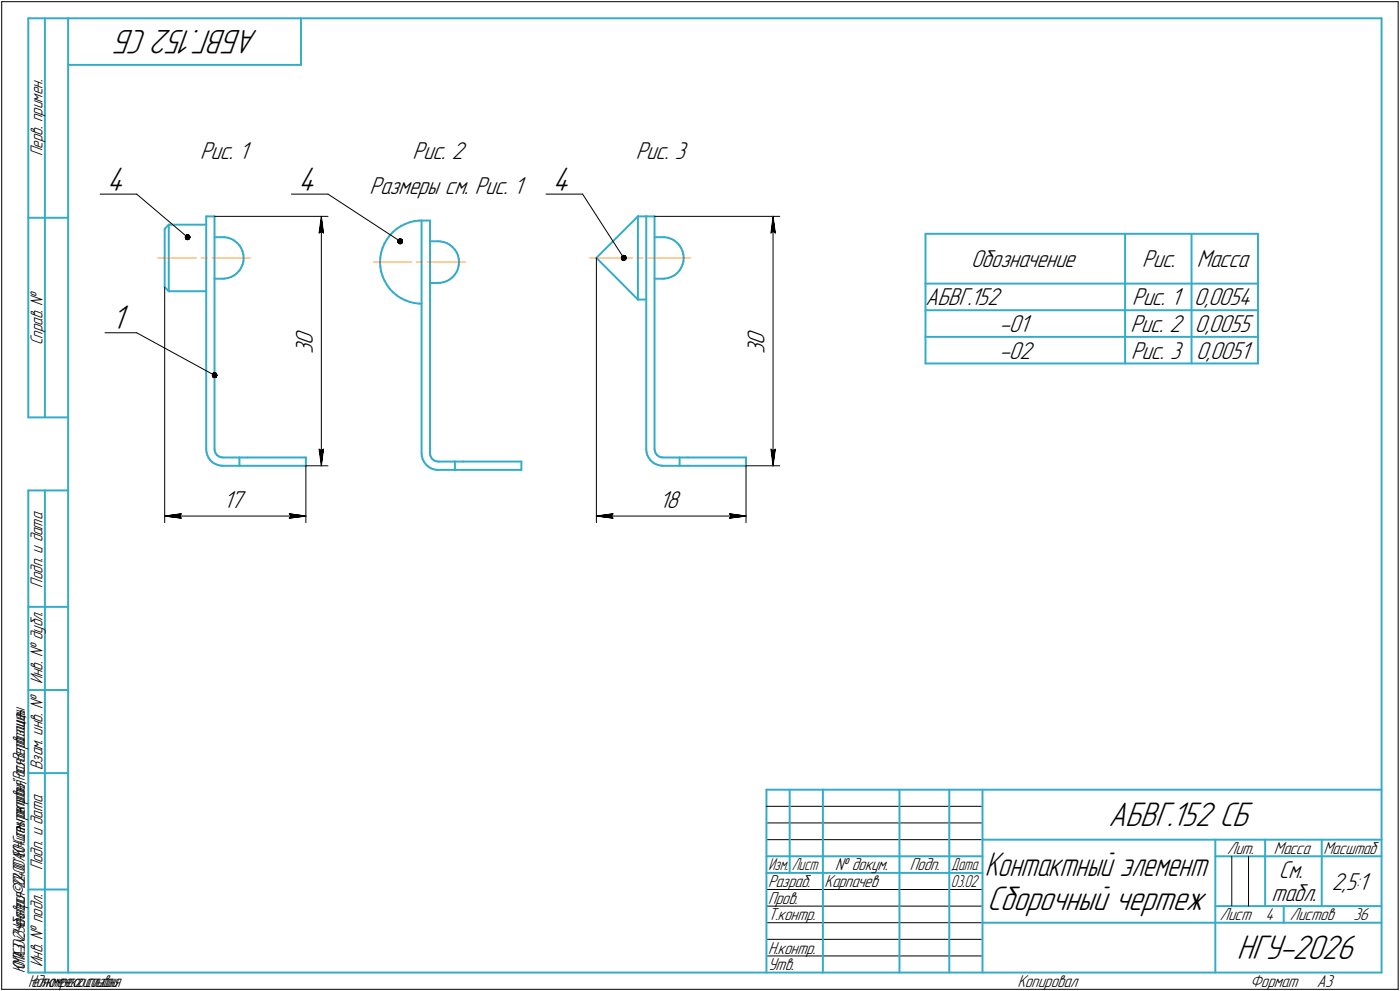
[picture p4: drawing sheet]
<svg xmlns="http://www.w3.org/2000/svg" width="421mm" height="298mm" viewBox="0 0 421 298" stroke-linecap="round" stroke-linejoin="round" font-family="sans-serif">
<defs><g id="words">
<g font-size="10.9">
<text x="77.6" y="9" transform="rotate(180 77.6 9)">АБВГ.152 СБ</text>
<text x="32.1" y="57.4">4</text>
<text x="89.6" y="57.4">4</text>
<text x="166.2" y="57.4">4</text>
<text x="33.6" y="99.1">1</text>
<text x="333.4" y="248.5">АБВГ.152 СБ</text>
<text x="296.9" y="273.5">Сборочный чертеж</text>
<text x="372" y="288.5">НГУ-2026</text>
</g>
<text font-size="10.7" x="296.2" y="263.5">Контактный элемент</text>
<g font-size="7.8">
<text x="60.2" y="47.9">Рис. 1</text>
<text x="124.1" y="47.9">Рис. 2</text>
<text x="191.2" y="47.9">Рис. 3</text>
<text x="111.2" y="58.4">Размеры см. Рис. 1</text>
<text x="292" y="80.4">Обозначение</text>
<text x="343.5" y="80.4">Рис.</text>
<text x="359.9" y="80.4">Масса</text>
<text x="278.4" y="91.9">АБВГ.152</text>
<text x="340.5" y="91.9">Рис. 1</text>
<text x="359.2" y="91.9">0,0054</text>
<text x="300.6" y="99.9">-01</text>
<text x="340" y="99.9">Рис. 2</text>
<text x="359.4" y="99.9">0,0055</text>
<text x="94.1" y="106.5" transform="rotate(-90 94.1 106.5)">3</text>
<text x="94.1" y="103.7" transform="rotate(-90 94.1 103.7)">0</text>
<text x="230" y="106.5" transform="rotate(-90 230 106.5)">3</text>
<text x="230" y="103.7" transform="rotate(-90 230 103.7)">0</text>
<text x="300.6" y="107.9">-02</text>
<text x="340.2" y="107.9">Рис. 3</text>
<text x="359.7" y="107.9">0,0051</text>
<text x="67.2" y="152.7">17</text>
<text x="198.3" y="152.7">18</text>
<text x="384.7" y="264">См.</text>
<text x="400.5" y="267.5">2,5:1</text>
<text x="382.4" y="271.1">табл.</text>
</g>
<g font-size="5.5">
<text x="12.8" y="46.9" transform="rotate(-90 12.8 46.9)">Перв. примен.</text>
<text x="12.8" y="103.8" transform="rotate(-90 12.8 103.8)">Справ. №</text>
<text x="12.8" y="176.7" transform="rotate(-90 12.8 176.7)">Подп. и дата</text>
<text x="12.8" y="205.8" transform="rotate(-90 12.8 205.8)">Инв. № дубл.</text>
<text x="12.8" y="231.6" transform="rotate(-90 12.8 231.6)">Взам. инв. №</text>
<text x="369.1" y="256.8">Лит.</text>
<text x="383.1" y="256.8">Масса</text>
<text x="398" y="256.8">Масштаб</text>
<text x="12.8" y="261.7" transform="rotate(-90 12.8 261.7)">Подп. и дата</text>
<text x="251.2" y="261.8">№ докум.</text>
<text x="273.6" y="261.8">Подп.</text>
<text x="231" y="266.8">Разраб.</text>
<text x="248" y="266.8">Карпачев</text>
<text x="231" y="271.8">Пров.</text>
<text x="231" y="276.8">Т.контр.</text>
<text x="366.9" y="276.8">Лист</text>
<text x="380.6" y="276.8">4</text>
<text x="387.9" y="276.8">Листов</text>
<text x="407.1" y="276.8">36</text>
<text x="231" y="286.8">Н.контр.</text>
<text x="12.8" y="290.8" transform="rotate(-90 12.8 290.8)">Инв. № подл.</text>
<text x="231" y="291.8">Утв.</text>
<text x="306" y="296.8">Копировал</text>
<text x="376" y="296.8">Формат</text>
<text x="396" y="296.8">A3</text>
</g>
<g font-size="5.4">
<text x="231.1" y="261.8">Изм.</text>
<text x="238.1" y="261.8">Лист</text>
<text x="286.1" y="261.8">Дата</text>
<text x="286" y="266.8">03.02</text>
<text x="7.5" y="292.5" transform="rotate(-90 7.5 292.5)">КОМПАС-3Dv23Учебнаяверсия©2024ООО&quot;АСКОН-Системыпроектирования&quot;,Россия.Всеправазащищены.</text>
<text x="8.5" y="296.7">Недлякоммерческогоиспользования</text>
</g>
</g></defs>
<g fill="none" stroke="#33acca" stroke-width=".59">
<path d="M8.5 5.5v120zM8.5 5.5h12zM13.5 5.5v120zM20.5 5.5v287zM20.5 5.5h395zM20.5 19.5h70zM90.5 5.5v14zM415.5 5.5v287zM8.5 65.5h12zM49.5 68.8v17.5zM50.8 67.6h11.2zM50.8 67.6l-1.3 1.2z"/>
<path d="M50.8 67.6v20zM62 65.1v70zM62 65.1h2.5zM64.5 71.3h2.5zM64.5 65.1v70zM67 71.3h.6zM67.6 71.3l1 .2zM68.6 71.5l1 .3zM69.6 71.8l.8 .5zM70.4 72.3l.8 .7zM71.2 73l.8 .7zM72 73.7l.5 .9z"/>
<path d="M72.5 74.6l.4 1zM72.9 79.6l-.4 .9zM72.9 75.6l.3 .9zM73.2 78.6l-.3 1zM73.2 76.5l.1 1.1zM73.3 77.6l-.1 1zM114.3 78.8l.1 1.5zM114.4 77.4l-.1 1.4zM114.6 75.9l-.2 1.5zM115.1 74.5l-.5 1.4zM115.7 73.2l-.6 1.3zM116.4 72l-.7 1.2z"/>
<path d="M117.2 70.8l-.8 1.2zM118.2 69.7l-1 1.1zM118.2 69.7l1.1-.9zM119.3 68.8l1.3-.8zM120.6 68l1.3-.6zM121.9 67.4l1.3-.6zM123.2 66.8l1.4-.3zM124.6 66.5l1.5-.2zM126.1 66.3h.7zM126.8 66.3v70zM126.8 66.3h2.5zM129.3 72.6h2.5z"/>
<path d="M129.3 66.3v70zM131.8 72.6h.6zM132.4 72.6l1 .2zM133.4 72.8l1 .3zM134.4 73.1l.9 .5zM135.3 73.6l.8 .7zM136.1 74.3l.6 .7zM136.7 75l.6 .9zM137.3 75.9l.4 .9zM137.7 76.8l.3 1zM138 79.8l-.3 1.1zM138 77.8v1z"/>
<path d="M138 78.8v1zM179.4 77.6l12.5-12.5zM179.4 77.6l12.5 12.5zM191.9 65.1h2.5zM191.9 77.6v12.5zM191.9 65.1v12.5zM194.4 65.1v70zM194.4 65.1h2.4zM196.8 71.3h2.5zM196.8 65.1v70zM199.3 71.3h.6zM199.9 71.3l1.1 .2z"/>
<path d="M201 71.5l.9 .3zM201.9 71.8l.9 .5zM202.8 72.3l.8 .7zM203.6 73l.7 .7zM204.3 73.7l.6 .9zM204.9 74.6l.4 1zM205.3 79.6l-.4 .9zM205.3 75.6l.2 .9zM205.5 78.6l-.2 1zM205.5 76.5l.1 1.1zM205.6 77.6l-.1 1zM278.3 70.3h100z"/>
<path d="M278.3 70.3v15zM338.4 70.3v15zM358.4 70.3v15zM378.3 70.3v15zM49.5 86.3l1.3 1.3zM50.8 87.6h11.2zM64.5 83.8h2.5zM67 83.8h.6zM67.6 83.8l1-.2zM68.6 83.6l1-.3zM69.6 83.3l.8-.5zM70.4 82.8l.8-.6z"/>
<path d="M72 81.4l-.8 .8zM72.5 80.5l-.5 .9zM114.4 80.3l.2 1.4zM114.6 81.7l.5 1.4zM115.1 83.1l.6 1.3zM115.7 84.4l.7 1.3zM116.4 85.7l.8 1.2zM117.2 86.9l1 1zM118.2 87.9l1.1 1zM119.3 88.9l1.3 .8zM120.6 89.7l1.3 .6zM121.9 90.3l1.3 .5z"/>
<path d="M123.2 90.8l1.4 .3zM124.6 91.1l1.5 .2zM126.1 91.3h.7zM129.3 85.1h2.5zM131.8 85.1l.6-.1zM132.4 85l1-.1zM133.4 84.9l1-.4zM134.4 84.5l.9-.5zM135.3 84l.8-.6zM136.7 82.6l-.6 .8zM137.3 81.8l-.6 .8zM137.7 80.9l-.4 .9z"/>
<path d="M191.9 90.1h2.5zM196.8 83.8h2.5zM199.3 83.8h.6zM199.9 83.8l1.1-.2zM201 83.6l.9-.3zM201.9 83.3l.9-.5zM202.8 82.8l.8-.6zM204.3 81.4l-.7 .8zM204.9 80.5l-.6 .9zM278.3 85.3h100zM278.3 93.3h100zM278.3 85.3v24z"/>
<path d="M338.4 85.3v24zM358.4 85.3v24zM378.3 85.3v24zM278.3 101.3h100zM278.3 109.3h100zM8.5 125.5h12zM62 135.1l.1 .9zM62.1 136l.3 .9zM62.4 136.9l.3 .8zM62.7 137.7l.6 .7zM63.3 138.4l.7 .7zM64 139.1l.8 .4z"/>
<path d="M64.5 135.1l.1 .6zM64.6 135.7l.3 .6zM64.8 139.5l.8 .4zM64.9 136.3l.3 .6zM65.2 136.9l.6 .3zM65.6 139.9l.9 .1zM65.8 137.2l.6 .3zM66.4 137.5l.6 .1zM67 137.6h5zM72 137.6h2.5zM72 137.6v2.5zM74.5 137.6h17.5z"/>
<path d="M92 137.6v2.5zM126.8 136.3l.1 .9zM126.9 137.2l.2 .9zM127.1 138.1l.5 .8zM127.6 138.9l.5 .8zM128.1 139.7l.7 .6zM129.3 136.4l.1 .6zM129.3 136.4h.1M129.4 137l.3 .6zM129.7 137.6l.3 .5zM130 138.1l.6 .4zM130.6 138.5l.5 .2z"/>
<path d="M131.1 138.7l.7 .1zM131.8 138.8h5zM136.8 138.8h2.5zM136.8 138.8v2.5zM139.3 138.8h17.5zM156.8 138.8v2.5zM194.4 135.1v.9zM194.4 136l.3 .9zM194.7 136.9l.4 .8zM195.1 137.7l.6 .7zM195.7 138.4l.6 .7zM196.3 139.1l.8 .4z"/>
<path d="M196.8 135.1l.2 .6zM197 135.7l.2 .6zM197.1 139.5l.9 .4zM197.2 136.3l.4 .6zM197.6 136.9l.5 .3zM198 139.9l.9 .1zM198.1 137.2l.6 .3zM198.7 137.5l.6 .1zM199.3 137.6h5.1zM204.4 137.6h2.5zM204.4 137.6v2.5zM206.9 137.6h17.5z"/>
<path d="M224.4 137.6v2.5zM8.5 147.5v145zM8.5 147.5h12zM13.5 147.5v145zM66.5 140l.5 .1zM67 140.1h5zM72 140.1h2.5zM74.5 140.1h17.5zM128.8 140.3l.7 .5zM129.5 140.8l.9 .3zM130.4 141.1l.9 .2zM131.3 141.3h.5z"/>
<path d="M131.8 141.3h5zM136.8 141.3h2.5zM139.3 141.3h17.5zM198.9 140l.4 .1zM199.3 140.1h5.1zM204.4 140.1h2.5zM206.9 140.1h17.5zM8.5 182.5h12zM8.5 207.5h12zM8.5 232.5h12zM230.5 237.5h185zM230.5 237.5v55z"/>
<path d="M237.5 237.5v25zM247.5 237.5v55zM270.5 237.5v55zM285.5 237.5v55zM295.5 237.5v55zM230.5 257.5h65zM295.5 252.5h120zM365.5 252.5v40zM365.5 257.5h15zM380.5 252.5v20zM380.5 257.5h35zM397.5 252.5v20z"/>
<path d="M8.5 267.5h12zM230.5 262.5h65zM295.5 277.5h70zM365.5 277.5h50zM365.5 272.5h50zM386.1 272.5v5zM8.5 292.5h12zM20.5 292.5h395z"/>
</g>
<path d="M47.5 77.6h11.5zM60.5 77.6h1.8zM63.8 77.6h11.5zM112.3 78.8h11.5zM125.3 78.8h1.8zM128.6 78.8h11.4zM177.4 77.6h12.7zM191.6 77.6h1.8zM194.9 77.6h12.7z" fill="none" stroke="#ff8000" stroke-width=".3"/>
<g fill="none" stroke="#000" stroke-width=".3">
<path d="M.5 .5v297zM.5 .5h420zM420.5 .5v297zM30.1 58.4h11zM41.1 58.4l15.3 12.9zM87.6 58.4h11zM98.6 58.4l21.8 14.2zM164.2 58.4h11zM175.2 58.4l12.4 19.2zM64.5 65.1h34.1zM96 70.1l.6-.5zM96.6 65.1l.7 5z"/>
<path d="M96.6 69.6l.7 .5zM96.6 65.1l-.6 5zM96.6 65.1v75zM179.4 77.6v79.6zM196.8 65.1h37.7zM231.9 70.1l.6-.5zM232.5 65.1l.7 5zM232.5 69.6l.7 .5zM232.5 65.1l-.6 5zM232.5 65.1v75zM49.5 86.3v70.9zM31.6 100.1h9.5z"/>
<path d="M41.1 100.1l23.4 12.8zM96 135.1l.6 5zM96 135.1l.6 .5zM96.6 135.6l.7-.5zM97.3 135.1l-.7 5zM231.9 135.1l.6 5zM231.9 135.1l.6 .5zM232.5 135.6l.7-.5zM233.2 135.1l-.7 5zM49.5 155.2l5-.7zM49.5 155.2l5 .6zM49.5 155.2h42.5z"/>
<path d="M54 155.2l.5 .6zM54.5 154.5l-.5 .7zM87 155.8l5-.6zM87 154.5l.5 .7zM87 154.5l5 .7zM87.5 155.2l-.5 .6zM92 140.1h6.6zM92 140.1v17.1zM179.4 155.2l5-.7zM179.4 155.2l5 .6zM179.4 155.2h45zM183.9 155.2l.5 .6z"/>
<path d="M184.4 154.5l-.5 .7zM219.4 155.8l5-.6zM219.4 154.5l.5 .7zM219.4 154.5l5 .7zM219.9 155.2l-.5 .6zM224.4 140.1v17.1zM224.4 140.1h10.1zM230.5 247.5h65zM230.5 252.5h65zM230.5 242.5h65zM370.5 257.5v15zM375.5 257.5v15z"/>
<path d="M230.5 267.5h65zM230.5 272.5h65zM230.5 277.5h65zM.5 297.5h420zM230.5 282.5h65zM230.5 287.5h65z"/>
</g>
<g fill="#fff" stroke="#fff" stroke-width=".3">
<path d="M88.5 98.7h7.1zM88.5 98.7h7.1zM88.5 98.8h7.1zM88.5 98.8h7.1zM88.5 98.8h7.1zM88.5 98.9h7.1zM88.5 98.9h7.1zM88.5 99h7.1zM88.5 99h7.1zM88.5 99.1h7.1zM88.5 99.1h7.1zM88.5 99.1h7.1zM88.5 99.2h7.1zM88.5 99.2h7.1zM88.5 99.3h7.1zM88.5 99.3h7.1zM88.5 99.4h7.1zM88.5 99.4h7.1zM88.5 99.4h7.1zM88.5 99.5h7.1zM88.5 99.5h7.1zM88.5 99.6h7.1zM88.5 99.6h7.1zM88.5 99.7h7.1zM88.5 99.7h7.1zM88.5 99.7h7.1zM88.5 99.8h7.1zM88.5 99.8h7.1zM88.5 99.9h7.1zM88.5 99.9h7.1zM88.5 99.9h7.1zM88.5 100h7.1zM88.5 100h7.1zM88.5 100.1h7.1zM88.5 100.1h7.1zM88.5 100.2h7.1zM88.5 100.2h7.1zM88.5 100.2h7.1zM88.5 100.3h7.1zM88.5 100.3h7.1zM88.5 100.4h7.1zM88.5 100.4h7.1zM88.5 100.5h7.1zM88.5 100.5h7.1zM88.5 100.5h7.1zM88.5 100.6h7.1zM88.5 100.6h7.1zM88.5 100.7h7.1zM88.5 100.7h7.1zM88.5 100.8h7.1zM88.5 100.8h7.1zM88.5 100.8h7.1zM88.5 100.9h7.1zM88.5 100.9h7.1zM88.5 101h7.1zM88.5 101h7.1zM88.5 101h7.1zM88.5 101.1h7.1zM88.5 101.1h7.1zM88.5 101.2h7.1zM88.5 101.2h7.1zM88.5 101.3h7.1zM88.5 101.3h7.1zM88.5 101.3h7.1zM88.5 101.4h7.1zM88.5 101.4h7.1zM88.5 101.5h7.1zM88.5 101.5h7.1zM88.5 101.6h7.1zM88.5 101.6h7.1zM88.5 101.6h7.1zM88.5 101.7h7.1zM88.5 101.7h7.1zM88.5 101.8h7.1zM88.5 101.8h7.1zM88.5 101.9h7.1zM88.5 101.9h7.1zM88.5 101.9h7.1zM88.5 102h7.1zM88.5 102h7.1zM88.5 102.1h7.1zM88.5 102.1h7.1zM88.5 102.2h7.1zM88.5 102.2h7.1zM88.5 102.2h7.1zM88.5 102.3h7.1zM88.5 102.3h7.1zM88.5 102.4h7.1zM88.5 102.4h7.1zM88.5 102.4h7.1zM88.5 102.5h7.1zM88.5 102.5h7.1zM88.5 102.6h7.1zM88.5 102.6h7.1zM88.5 102.7h7.1zM88.5 102.7h7.1zM88.5 102.7h7.1zM88.5 102.8h7.1zM88.5 102.8h7.1zM88.5 102.9h7.1zM88.5 102.9h7.1zM88.5 103h7.1zM88.5 103h7.1zM88.5 103h7.1zM88.5 103.1h7.1zM88.5 103.1h7.1zM88.5 103.2h7.1zM88.5 103.2h7.1zM88.5 103.3h7.1zM88.5 103.3h7.1zM88.5 103.3h7.1zM88.5 103.4h7.1zM88.5 103.4h7.1zM88.5 103.5h7.1zM88.5 103.5h7.1zM88.5 103.5h7.1zM88.5 103.6h7.1zM88.5 103.6h7.1zM88.5 103.7h7.1zM88.5 103.7h7.1zM88.5 103.8h7.1zM88.5 103.8h7.1zM88.5 103.8h7.1zM88.5 103.9h7.1zM88.5 103.9h7.1zM88.5 104h7.1zM88.5 104h7.1zM88.5 104.1h7.1zM88.5 104.1h7.1zM88.5 104.1h7.1zM88.5 104.2h7.1zM88.5 104.2h7.1zM88.5 104.3h7.1zM88.5 104.3h7.1zM88.5 104.4h7.1zM88.5 104.4h7.1zM88.5 104.4h7.1zM88.5 104.5h7.1zM88.5 104.5h7.1zM88.5 104.6h7.1zM88.5 104.6h7.1zM88.5 104.6h7.1zM88.5 104.7h7.1zM88.5 104.7h7.1zM88.5 104.8h7.1zM88.5 104.8h7.1zM88.5 104.9h7.1zM88.5 104.9h7.1zM88.5 104.9h7.1zM88.5 105h7.1zM88.5 105h7.1zM88.5 105.1h7.1zM88.5 105.1h7.1zM88.5 105.2h7.1zM88.5 105.2h7.1zM88.5 105.2h7.1zM88.5 105.3h7.1zM88.5 105.3h7.1zM88.5 105.4h7.1zM88.5 105.4h7.1zM88.5 105.5h7.1zM88.5 105.5h7.1zM88.5 105.5h7.1zM88.5 105.6h7.1zM88.5 105.6h7.1zM88.5 105.7h7.1zM88.5 105.7h7.1zM88.5 105.7h7.1zM88.5 105.8h7.1zM88.5 105.8h7.1zM88.5 105.9h7.1zM88.5 105.9h7.1zM88.5 106h7.1zM88.5 106h7.1zM88.5 106h7.1zM88.5 106.1h7.1zM88.5 106.1h7.1zM88.5 106.2h7.1zM88.5 106.2h7.1zM88.5 106.3h7.1zM88.5 106.3h7.1zM88.5 106.3h7.1zM88.5 106.4h7.1zM88.5 106.4h7.1z"/>
<path d="M95.4 134.6h2.5zM95.5 134.6h2.4zM95.5 134.7h2.4zM95.5 134.7h2.4zM95.5 134.7h2.4zM95.5 134.8h2.4zM95.5 134.8h2.4zM95.5 134.9h2.4zM95.5 134.9h2.3zM95.5 135h2.3zM95.5 135h2.3zM95.5 135h2.3zM95.5 135.1h2.3zM95.5 135.1h2.3zM95.5 135.2h2.3zM95.5 135.2h2.3zM95.5 135.3h2.3zM95.5 135.3h2.3zM95.5 135.3h2.3zM95.5 135.4h2.3zM95.5 135.4h2.3zM95.5 135.5h2.3zM95.5 135.5h2.2zM95.5 135.6h2.2zM95.5 135.6h2.2zM95.6 135.6h2.1zM95.6 135.7h2.1zM95.6 135.7h2.1zM95.6 135.8h2.1zM95.6 135.8h2.1zM95.6 135.8h2.1zM95.6 135.9h2.1zM95.6 135.9h2.1zM95.6 136h2.1zM95.6 136h2.1zM95.6 136.1h2.1zM95.6 136.1h2.1zM95.6 136.1h2.1zM95.6 136.2h2.1zM95.6 136.2h2.1zM95.6 136.3h2.1zM95.7 136.3h2zM95.7 136.4h2zM95.7 136.4h2zM95.7 136.4h1.9zM95.7 136.5h1.9zM95.7 136.5h1.9zM95.7 136.6h1.9zM95.7 136.6h1.9zM95.7 136.7h1.9zM95.7 136.7h1.9zM95.7 136.7h1.9zM95.7 136.8h1.9zM95.7 136.8h1.9zM95.7 136.9h1.9zM95.7 136.9h1.9zM95.7 136.9h1.9zM95.8 137h1.8zM95.8 137h1.8zM95.8 137.1h1.7zM95.8 137.1h1.7zM95.8 137.2h1.7zM95.8 137.2h1.7zM95.8 137.2h1.7zM95.8 137.3h1.7zM95.8 137.3h1.7zM95.8 137.4h1.7zM95.8 137.4h1.7zM95.8 137.5h1.7zM95.8 137.5h1.7zM95.8 137.5h1.7zM95.8 137.6h1.7zM95.8 137.6h1.7zM95.8 137.7h1.7zM95.8 137.7h1.7zM95.8 137.8h1.7zM95.8 137.8h1.7zM95.8 137.8h1.7zM95.8 137.9h1.7zM95.8 137.9h1.7zM95.8 138h1.7zM95.9 138h1.5zM95.9 138h1.5zM95.9 138.1h1.5zM95.9 138.1h1.5zM95.9 138.2h1.5zM95.9 138.2h1.5zM95.9 138.3h1.5zM95.9 138.3h1.5zM95.9 138.3h1.5zM95.9 138.4h1.5zM96 138.4h1.3zM96 138.5h1.3zM96 138.5h1.3zM96 138.6h1.3zM96 138.6h1.3zM96.1 138.6h1.1zM96.1 138.7h1.1zM96.1 138.7h1.1zM96.1 138.8h1.1zM96.1 138.8h1.1zM96.1 138.9h1.1zM96.1 138.9h1.1zM96.2 138.9h.9zM96.2 139h.9zM96.2 139h.9zM96.2 139.1h.9zM96.3 139.1h.8zM96.3 139.1h.7zM96.3 139.2h.7zM96.3 139.2h.7zM96.3 139.3h.7zM96.4 139.3h.6zM96.4 139.4h.5zM96.4 139.4h.5zM96.4 139.4h.5zM96.4 139.5h.5zM96.4 139.5h.5zM96.4 139.6h.5zM96.5 139.6h.4zM96.5 139.7h.4zM96.5 139.7h.3zM96.5 139.7h.3zM96.5 139.8h.3zM96.6 139.8h.2zM96.6 139.9h.2z"/>
<path d="M96.6 65.3h.2zM96.6 65.3h.2zM96.5 65.4h.3zM96.5 65.4h.3zM96.5 65.4h.3zM96.5 65.5h.4zM96.5 65.5h.4zM96.4 65.6h.5zM96.4 65.6h.5zM96.4 65.7h.5zM96.4 65.7h.5zM96.4 65.7h.5zM96.4 65.8h.5zM96.4 65.8h.6zM96.3 65.9h.7zM96.3 65.9h.7zM96.3 66h.7zM96.3 66h.7zM96.3 66h.8zM96.2 66.1h.9zM96.2 66.1h.9zM96.2 66.2h.9zM96.2 66.2h.9zM96.1 66.3h1.1zM96.1 66.3h1.1zM96.1 66.3h1.1zM96.1 66.4h1.1zM96.1 66.4h1.1zM96.1 66.5h1.1zM96.1 66.5h1.1zM96 66.5h1.3zM96 66.6h1.3zM96 66.6h1.3zM96 66.7h1.3zM96 66.7h1.3zM95.9 66.8h1.5zM95.9 66.8h1.5zM95.9 66.8h1.5zM95.9 66.9h1.5zM95.9 66.9h1.5zM95.9 67h1.5zM95.9 67h1.5zM95.9 67.1h1.5zM95.9 67.1h1.5zM95.9 67.1h1.5zM95.8 67.2h1.7zM95.8 67.2h1.7zM95.8 67.3h1.7zM95.8 67.3h1.7zM95.8 67.4h1.7zM95.8 67.4h1.7zM95.8 67.4h1.7zM95.8 67.5h1.7zM95.8 67.5h1.7zM95.8 67.6h1.7zM95.8 67.6h1.7zM95.8 67.6h1.7zM95.8 67.7h1.7zM95.8 67.7h1.7zM95.8 67.8h1.7zM95.8 67.8h1.7zM95.8 67.9h1.7zM95.8 67.9h1.7zM95.8 67.9h1.7zM95.8 68h1.7zM95.8 68h1.7zM95.8 68.1h1.7zM95.8 68.1h1.8zM95.8 68.2h1.8zM95.7 68.2h1.9zM95.7 68.2h1.9zM95.7 68.3h1.9zM95.7 68.3h1.9zM95.7 68.4h1.9zM95.7 68.4h1.9zM95.7 68.5h1.9zM95.7 68.5h1.9zM95.7 68.5h1.9zM95.7 68.6h1.9zM95.7 68.6h1.9zM95.7 68.7h1.9zM95.7 68.7h1.9zM95.7 68.7h2zM95.7 68.8h2zM95.7 68.8h2zM95.6 68.9h2.1zM95.6 68.9h2.1zM95.6 69h2.1zM95.6 69h2.1zM95.6 69h2.1zM95.6 69.1h2.1zM95.6 69.1h2.1zM95.6 69.2h2.1zM95.6 69.2h2.1zM95.6 69.3h2.1zM95.6 69.3h2.1zM95.6 69.3h2.1zM95.6 69.4h2.1zM95.6 69.4h2.1zM95.6 69.5h2.1zM95.6 69.5h2.1zM95.5 69.6h2.2zM95.5 69.6h2.2zM95.5 69.6h2.2zM95.5 69.7h2.3zM95.5 69.7h2.3zM95.5 69.8h2.3zM95.5 69.8h2.3zM95.5 69.8h2.3zM95.5 69.9h2.3zM95.5 69.9h2.3zM95.5 70h2.3zM95.5 70h2.3zM95.5 70.1h2.3zM95.5 70.1h2.3zM95.5 70.1h2.3zM95.5 70.2h2.3zM95.5 70.2h2.3zM95.5 70.3h2.4zM95.5 70.3h2.4zM95.5 70.4h2.4zM95.5 70.4h2.4zM95.5 70.4h2.4zM95.5 70.5h2.4zM95.5 70.5h2.4z"/>
<path d="M67.2 147.1h7.1zM67.2 147.1h7.1zM67.2 147.2h7.1zM67.2 147.2h7.1zM67.2 147.2h7.1zM67.2 147.3h7.1zM67.2 147.3h7.1zM67.2 147.4h7.1zM67.2 147.4h7.1zM67.2 147.4h7.1zM67.2 147.5h7.1zM67.2 147.5h7.1zM67.2 147.6h7.1zM67.2 147.6h7.1zM67.2 147.7h7.1zM67.2 147.7h7.1zM67.2 147.7h7.1zM67.2 147.8h7.1zM67.2 147.8h7.1zM67.2 147.9h7.1zM67.2 147.9h7.1zM67.2 148h7.1zM67.2 148h7.1zM67.2 148h7.1zM67.2 148.1h7.1zM67.2 148.1h7.1zM67.2 148.2h7.1zM67.2 148.2h7.1zM67.2 148.3h7.1zM67.2 148.3h7.1zM67.2 148.3h7.1zM67.2 148.4h7.1zM67.2 148.4h7.1zM67.2 148.5h7.1zM67.2 148.5h7.1zM67.2 148.5h7.1zM67.2 148.6h7.1zM67.2 148.6h7.1zM67.2 148.7h7.1zM67.2 148.7h7.1zM67.2 148.8h7.1zM67.2 148.8h7.1zM67.2 148.8h7.1zM67.2 148.9h7.1zM67.2 148.9h7.1zM67.2 149h7.1zM67.2 149h7.1zM67.2 149.1h7.1zM67.2 149.1h7.1zM67.2 149.1h7.1zM67.2 149.2h7.1zM67.2 149.2h7.1zM67.2 149.3h7.1zM67.2 149.3h7.1zM67.2 149.4h7.1zM67.2 149.4h7.1zM67.2 149.4h7.1zM67.2 149.5h7.1zM67.2 149.5h7.1zM67.2 149.6h7.1zM67.2 149.6h7.1zM67.2 149.6h7.1zM67.2 149.7h7.1zM67.2 149.7h7.1zM67.2 149.8h7.1zM67.2 149.8h7.1zM67.2 149.9h7.1zM67.2 149.9h7.1zM67.2 149.9h7.1zM67.2 150h7.1zM67.2 150h7.1zM67.2 150.1h7.1zM67.2 150.1h7.1zM67.2 150.2h7.1zM67.2 150.2h7.1zM67.2 150.2h7.1zM67.2 150.3h7.1zM67.2 150.3h7.1zM67.2 150.4h7.1zM67.2 150.4h7.1zM67.2 150.5h7.1zM67.2 150.5h7.1zM67.2 150.5h7.1zM67.2 150.6h7.1zM67.2 150.6h7.1zM67.2 150.7h7.1zM67.2 150.7h7.1zM67.2 150.7h7.1zM67.2 150.8h7.1zM67.2 150.8h7.1zM67.2 150.9h7.1zM67.2 150.9h7.1zM67.2 151h7.1zM67.2 151h7.1zM67.2 151h7.1zM67.2 151.1h7.1zM67.2 151.1h7.1zM67.2 151.2h7.1zM67.2 151.2h7.1zM67.2 151.3h7.1zM67.2 151.3h7.1zM67.2 151.3h7.1zM67.2 151.4h7.1zM67.2 151.4h7.1zM67.2 151.5h7.1zM67.2 151.5h7.1zM67.2 151.6h7.1zM67.2 151.6h7.1zM67.2 151.6h7.1zM67.2 151.7h7.1zM67.2 151.7h7.1zM67.2 151.8h7.1zM67.2 151.8h7.1zM67.2 151.8h7.1zM67.2 151.9h7.1zM67.2 151.9h7.1zM67.2 152h7.1zM67.2 152h7.1zM67.2 152.1h7.1zM67.2 152.1h7.1zM67.2 152.1h7.1zM67.2 152.2h7.1zM67.2 152.2h7.1zM67.2 152.3h7.1zM67.2 152.3h7.1zM67.2 152.4h7.1zM67.2 152.4h7.1zM67.2 152.4h7.1zM67.2 152.5h7.1zM67.2 152.5h7.1zM67.2 152.6h7.1zM67.2 152.6h7.1zM67.2 152.7h7.1zM67.2 152.7h7.1zM67.2 152.7h7.1zM67.2 152.8h7.1zM67.2 152.8h7.1zM67.2 152.9h7.1zM67.2 152.9h7.1zM67.2 153h7.1zM67.2 153h7.1zM67.2 153h7.1zM67.2 153.1h7.1zM67.2 153.1h7.1zM67.2 153.2h7.1zM67.2 153.2h7.1zM67.2 153.2h7.1zM67.2 153.3h7.1zM67.2 153.3h7.1zM67.2 153.4h7.1zM67.2 153.4h7.1zM67.2 153.5h7.1zM67.2 153.5h7.1zM67.2 153.5h7.1zM67.2 153.6h7.1zM67.2 153.6h7.1zM67.2 153.7h7.1zM67.2 153.7h7.1zM67.2 153.8h7.1zM67.2 153.8h7.1zM67.2 153.8h7.1zM67.2 153.9h7.1zM67.2 153.9h7.1zM67.2 154h7.1zM67.2 154h7.1zM67.2 154.1h7.1zM67.2 154.1h7.1zM67.2 154.1h7.1z"/>
<path d="M54.7 154h.3zM54.4 154.1h.6zM54 154.1h1zM53.7 154.1h1.3zM53.3 154.2h1.7zM53 154.2h2zM52.7 154.3h2.3zM52.3 154.3h2.7zM52 154.3h3zM51.6 154.4h3.4zM51.3 154.4h3.7zM51.2 154.5h3.8zM51.1 154.5h3.9zM51 154.6h4zM50.9 154.6h4.1zM50.8 154.6h4.2zM50.7 154.7h4.3zM50.6 154.7h4.4zM50.5 154.8h4.5zM50.4 154.8h4.6zM50.3 154.9h4.7zM50.2 154.9h4.8zM50.1 154.9h4.9zM50 155h5zM50 155h5zM49.8 155.1h5.2zM49.7 155.1h5.3zM49.7 155.2h5.3zM49.5 155.2h5.5zM49.7 155.2h5.3zM49.7 155.3h5.3zM49.9 155.3h5.1zM50 155.4h5zM50.1 155.4h4.9zM50.2 155.4h4.8zM50.3 155.5h4.7zM50.4 155.5h4.6zM50.5 155.6h4.5zM50.6 155.6h4.4zM50.7 155.7h4.3zM50.8 155.7h4.2zM50.9 155.7h4.1zM51 155.8h4zM51.1 155.8h3.9zM51.2 155.9h3.8zM51.3 155.9h3.7zM51.6 156h3.4zM51.9 156h3.1zM52.2 156h2.8zM52.5 156.1h2.5zM52.9 156.1h2.1zM53.2 156.2h1.8zM53.5 156.2h1.5zM53.8 156.3h1.2zM54.1 156.3h.9zM54.4 156.3h.6zM54.7 156.4h.3z"/>
<path d="M86.5 154h.4zM86.5 154.1h.7zM86.5 154.1h1zM86.5 154.1h1.4zM86.5 154.2h1.7zM86.5 154.2h2.1zM86.5 154.3h2.4zM86.5 154.3h2.7zM86.5 154.3h3.1zM86.5 154.4h3.4zM86.5 154.4h3.7zM86.5 154.5h3.8zM86.5 154.5h3.9zM86.5 154.6h4zM86.5 154.6h4.1zM86.5 154.6h4.2zM86.5 154.7h4.3zM86.5 154.7h4.4zM86.5 154.8h4.5zM86.5 154.8h4.6zM86.5 154.9h4.7zM86.5 154.9h4.8zM86.5 154.9h4.9zM86.5 155h5zM86.5 155h5.1zM86.5 155.1h5.2zM86.5 155.1h5.3zM86.5 155.2h5.4zM86.5 155.2h5.5zM86.5 155.2h5.4zM86.5 155.3h5.3zM86.5 155.3h5.2zM86.5 155.4h5.1zM86.5 155.4h5zM86.5 155.4h4.9zM86.5 155.5h4.8zM86.5 155.5h4.7zM86.5 155.6h4.6zM86.5 155.6h4.5zM86.5 155.7h4.3zM86.5 155.7h4.3zM86.5 155.7h4.1zM86.5 155.8h4.1zM86.5 155.8h3.9zM86.5 155.9h3.8zM86.5 155.9h3.7zM86.5 156h3.4zM86.5 156h3.1zM86.5 156h2.8zM86.5 156.1h2.5zM86.5 156.1h2.2zM86.5 156.2h1.9zM86.5 156.2h1.6zM86.5 156.3h1.3zM86.5 156.3h1zM86.5 156.3h.7zM86.5 156.4h.4z"/>
<path d="M32.1 49.5h7zM32.1 49.6h7zM32.1 49.6h7zM32.1 49.7h7zM32.1 49.7h7zM32.1 49.7h7zM32.1 49.8h7zM32.1 49.8h7zM32.1 49.9h7zM32.1 49.9h7zM32.1 50h7zM32.1 50h7zM32.1 50h7zM32.1 50.1h7zM32.1 50.1h7zM32.1 50.2h7zM32.1 50.2h7zM32.1 50.2h7zM32.1 50.3h7zM32.1 50.3h7zM32.1 50.4h7zM32.1 50.4h7zM32.1 50.5h7zM32.1 50.5h7zM32.1 50.5h7zM32.1 50.6h7zM32.1 50.6h7zM32.1 50.7h7zM32.1 50.7h7zM32.1 50.8h7zM32.1 50.8h7zM32.1 50.8h7zM32.1 50.9h7zM32.1 50.9h7zM32.1 51h7zM32.1 51h7zM32.1 51.1h7zM32.1 51.1h7zM32.1 51.1h7zM32.1 51.2h7zM32.1 51.2h7zM32.1 51.3h7zM32.1 51.3h7zM32.1 51.4h7zM32.1 51.4h7zM32.1 51.4h7zM32.1 51.5h7zM32.1 51.5h7zM32.1 51.6h7zM32.1 51.6h7zM32.1 51.6h7zM32.1 51.7h7zM32.1 51.7h7zM32.1 51.8h7zM32.1 51.8h7zM32.1 51.9h7zM32.1 51.9h7zM32.1 51.9h7zM32.1 52h7zM32.1 52h7zM32.1 52.1h7zM32.1 52.1h7zM32.1 52.2h7zM32.1 52.2h7zM32.1 52.2h7zM32.1 52.3h7zM32.1 52.3h7zM32.1 52.4h7zM32.1 52.4h7zM32.1 52.5h7zM32.1 52.5h7zM32.1 52.5h7zM32.1 52.6h7zM32.1 52.6h7zM32.1 52.7h7zM32.1 52.7h7zM32.1 52.7h7zM32.1 52.8h7zM32.1 52.8h7zM32.1 52.9h7zM32.1 52.9h7zM32.1 53h7zM32.1 53h7zM32.1 53h7zM32.1 53.1h7zM32.1 53.1h7zM32.1 53.2h7zM32.1 53.2h7zM32.1 53.3h7zM32.1 53.3h7zM32.1 53.3h7zM32.1 53.4h7zM32.1 53.4h7zM32.1 53.5h7zM32.1 53.5h7zM32.1 53.6h7zM32.1 53.6h7zM32.1 53.6h7zM32.1 53.7h7zM32.1 53.7h7zM32.1 53.8h7zM32.1 53.8h7zM32.1 53.8h7zM32.1 53.9h7zM32.1 53.9h7zM32.1 54h7zM32.1 54h7zM32.1 54.1h7zM32.1 54.1h7zM32.1 54.1h7zM32.1 54.2h7zM32.1 54.2h7zM32.1 54.3h7zM32.1 54.3h7zM32.1 54.4h7zM32.1 54.4h7zM32.1 54.4h7zM32.1 54.5h7zM32.1 54.5h7zM32.1 54.6h7zM32.1 54.6h7zM32.1 54.7h7zM32.1 54.7h7zM32.1 54.7h7zM32.1 54.8h7zM32.1 54.8h7zM32.1 54.9h7zM32.1 54.9h7zM32.1 54.9h7zM32.1 55h7zM32.1 55h7zM32.1 55.1h7zM32.1 55.1h7zM32.1 55.2h7zM32.1 55.2h7zM32.1 55.2h7zM32.1 55.3h7zM32.1 55.3h7zM32.1 55.4h7zM32.1 55.4h7zM32.1 55.5h7zM32.1 55.5h7zM32.1 55.5h7zM32.1 55.6h7zM32.1 55.6h7zM32.1 55.7h7zM32.1 55.7h7zM32.1 55.8h7zM32.1 55.8h7zM32.1 55.8h7zM32.1 55.9h7zM32.1 55.9h7zM32.1 56h7zM32.1 56h7zM32.1 56h7zM32.1 56.1h7zM32.1 56.1h7zM32.1 56.2h7zM32.1 56.2h7zM32.1 56.3h7zM32.1 56.3h7zM32.1 56.3h7zM32.1 56.4h7zM32.1 56.4h7zM32.1 56.5h7zM32.1 56.5h7zM32.1 56.6h7zM32.1 56.6h7zM32.1 56.6h7zM32.1 56.7h7zM32.1 56.7h7zM32.1 56.8h7zM32.1 56.8h7zM32.1 56.9h7zM32.1 56.9h7zM32.1 56.9h7zM32.1 57h7zM32.1 57h7zM32.1 57.1h7zM32.1 57.1h7zM32.1 57.1h7zM32.1 57.2h7zM32.1 57.2h7zM32.1 57.3h7zM32.1 57.3h7zM32.1 57.4h7zM32.1 57.4h7zM32.1 57.4h7zM32.1 57.5h7zM32.1 57.5h7zM32.1 57.6h7zM32.1 57.6h7zM32.1 57.7h7zM32.1 57.7h7zM32.1 57.7h7zM32.1 57.8h7zM32.1 57.8h7zM32.1 57.9h7zM32.1 57.9h7zM32.1 58h7zM32.1 58h7zM32.1 58h7zM32.1 58.1h7zM32.1 58.1h7zM32.1 58.2h7zM32.1 58.2h7zM32.1 58.3h7zM32.1 58.3h7zM32.1 58.3h7zM32.1 58.4h7zM32.1 58.4h7zM32.1 58.5h7zM32.1 58.5h7zM32.1 58.5h7zM32.1 58.6h7zM32.1 58.6h7zM32.1 58.7h7zM32.1 58.7h7zM32.1 58.8h7zM32.1 58.8h7zM32.1 58.8h7zM32.1 58.9h7zM32.1 58.9h7zM32.1 59h7zM32.1 59h7zM32.1 59.1h7zM32.1 59.1h7zM32.1 59.1h7zM32.1 59.2h7zM32.1 59.2h7zM32.1 59.3h7zM32.1 59.3h7zM32.1 59.4h7zM32.1 59.4h7zM32.1 59.4h7zM32.1 59.5h7z"/>
<path d="M33.6 91.2h5.5zM33.6 91.3h5.5zM33.6 91.3h5.5zM33.6 91.4h5.5zM33.6 91.4h5.5zM33.6 91.4h5.5zM33.6 91.5h5.5zM33.6 91.5h5.5zM33.6 91.6h5.5zM33.6 91.6h5.5zM33.6 91.7h5.5zM33.6 91.7h5.5zM33.6 91.7h5.5zM33.6 91.8h5.5zM33.6 91.8h5.5zM33.6 91.9h5.5zM33.6 91.9h5.5zM33.6 91.9h5.5zM33.6 92h5.5zM33.6 92h5.5zM33.6 92.1h5.5zM33.6 92.1h5.5zM33.6 92.2h5.5zM33.6 92.2h5.5zM33.6 92.2h5.5zM33.6 92.3h5.5zM33.6 92.3h5.5zM33.6 92.4h5.5zM33.6 92.4h5.5zM33.6 92.5h5.5zM33.6 92.5h5.5zM33.6 92.5h5.5zM33.6 92.6h5.5zM33.6 92.6h5.5zM33.6 92.7h5.5zM33.6 92.7h5.5zM33.6 92.8h5.5zM33.6 92.8h5.5zM33.6 92.8h5.5zM33.6 92.9h5.5zM33.6 92.9h5.5zM33.6 93h5.5zM33.6 93h5.5zM33.6 93h5.5zM33.6 93.1h5.5zM33.6 93.1h5.5zM33.6 93.2h5.5zM33.6 93.2h5.5zM33.6 93.3h5.5zM33.6 93.3h5.5zM33.6 93.3h5.5zM33.6 93.4h5.5zM33.6 93.4h5.5zM33.6 93.5h5.5zM33.6 93.5h5.5zM33.6 93.6h5.5zM33.6 93.6h5.5zM33.6 93.6h5.5zM33.6 93.7h5.5zM33.6 93.7h5.5zM33.6 93.8h5.5zM33.6 93.8h5.5zM33.6 93.9h5.5zM33.6 93.9h5.5zM33.6 93.9h5.5zM33.6 94h5.5zM33.6 94h5.5zM33.6 94.1h5.5zM33.6 94.1h5.5zM33.6 94.1h5.5zM33.6 94.2h5.5zM33.6 94.2h5.5zM33.6 94.3h5.5zM33.6 94.3h5.5zM33.6 94.4h5.5zM33.6 94.4h5.5zM33.6 94.4h5.5zM33.6 94.5h5.5zM33.6 94.5h5.5zM33.6 94.6h5.5zM33.6 94.6h5.5zM33.6 94.7h5.5zM33.6 94.7h5.5zM33.6 94.7h5.5zM33.6 94.8h5.5zM33.6 94.8h5.5zM33.6 94.9h5.5zM33.6 94.9h5.5zM33.6 95h5.5zM33.6 95h5.5zM33.6 95h5.5zM33.6 95.1h5.5zM33.6 95.1h5.5zM33.6 95.2h5.5zM33.6 95.2h5.5zM33.6 95.2h5.5zM33.6 95.3h5.5zM33.6 95.3h5.5zM33.6 95.4h5.5zM33.6 95.4h5.5zM33.6 95.5h5.5zM33.6 95.5h5.5zM33.6 95.5h5.5zM33.6 95.6h5.5zM33.6 95.6h5.5zM33.6 95.7h5.5zM33.6 95.7h5.5zM33.6 95.8h5.5zM33.6 95.8h5.5zM33.6 95.8h5.5zM33.6 95.9h5.5zM33.6 95.9h5.5zM33.6 96h5.5zM33.6 96h5.5zM33.6 96.1h5.5zM33.6 96.1h5.5zM33.6 96.1h5.5zM33.6 96.2h5.5zM33.6 96.2h5.5zM33.6 96.3h5.5zM33.6 96.3h5.5zM33.6 96.4h5.5zM33.6 96.4h5.5zM33.6 96.4h5.5zM33.6 96.5h5.5zM33.6 96.5h5.5zM33.6 96.6h5.5zM33.6 96.6h5.5zM33.6 96.6h5.5zM33.6 96.7h5.5zM33.6 96.7h5.5zM33.6 96.8h5.5zM33.6 96.8h5.5zM33.6 96.9h5.5zM33.6 96.9h5.5zM33.6 96.9h5.5zM33.6 97h5.5zM33.6 97h5.5zM33.6 97.1h5.5zM33.6 97.1h5.5zM33.6 97.2h5.5zM33.6 97.2h5.5zM33.6 97.2h5.5zM33.6 97.3h5.5zM33.6 97.3h5.5zM33.6 97.4h5.5zM33.6 97.4h5.5zM33.6 97.5h5.5zM33.6 97.5h5.5zM33.6 97.5h5.5zM33.6 97.6h5.5zM33.6 97.6h5.5zM33.6 97.7h5.5zM33.6 97.7h5.5zM33.6 97.7h5.5zM33.6 97.8h5.5zM33.6 97.8h5.5zM33.6 97.9h5.5zM33.6 97.9h5.5zM33.6 98h5.5zM33.6 98h5.5zM33.6 98h5.5zM33.6 98.1h5.5zM33.6 98.1h5.5zM33.6 98.2h5.5zM33.6 98.2h5.5zM33.6 98.3h5.5zM33.6 98.3h5.5zM33.6 98.3h5.5zM33.6 98.4h5.5zM33.6 98.4h5.5zM33.6 98.5h5.5zM33.6 98.5h5.5zM33.6 98.6h5.5zM33.6 98.6h5.5zM33.6 98.6h5.5zM33.6 98.7h5.5zM33.6 98.7h5.5zM33.6 98.8h5.5zM33.6 98.8h5.5zM33.6 98.8h5.5zM33.6 98.9h5.5zM33.6 98.9h5.5zM33.6 99h5.5zM33.6 99h5.5zM33.6 99.1h5.5zM33.6 99.1h5.5zM33.6 99.1h5.5zM33.6 99.2h5.5zM33.6 99.2h5.5zM33.6 99.3h5.5zM33.6 99.3h5.5zM33.6 99.4h5.5zM33.6 99.4h5.5zM33.6 99.4h5.5zM33.6 99.5h5.5zM33.6 99.5h5.5zM33.6 99.6h5.5zM33.6 99.6h5.5zM33.6 99.7h5.5zM33.6 99.7h5.5zM33.6 99.7h5.5zM33.6 99.8h5.5zM33.6 99.8h5.5zM33.6 99.9h5.5zM33.6 99.9h5.5zM33.6 99.9h5.5zM33.6 100h5.5zM33.6 100h5.5zM33.6 100.1h5.5zM33.6 100.1h5.5zM33.6 100.2h5.5zM33.6 100.2h5.5zM33.6 100.2h5.5zM33.6 100.3h5.5zM33.6 100.3h5.5zM33.6 100.4h5.5zM33.6 100.4h5.5zM33.6 100.5h5.5zM33.6 100.5h5.5zM33.6 100.5h5.5zM33.6 100.6h5.5zM33.6 100.6h5.5zM33.6 100.7h5.5zM33.6 100.7h5.5zM33.6 100.8h5.5zM33.6 100.8h5.5zM33.6 100.8h5.5zM33.6 100.9h5.5zM33.6 100.9h5.5zM33.6 101h5.5zM33.6 101h5.5zM33.6 101h5.5zM33.6 101.1h5.5zM33.6 101.1h5.5zM33.6 101.2h5.5z"/>
<path d="M111.2 52.8h47.3zM111.2 52.8h47.3zM111.2 52.9h47.3zM111.2 52.9h47.3zM111.2 53h47.3zM111.2 53h47.3zM111.2 53h47.3zM111.2 53.1h47.3zM111.2 53.1h47.3zM111.2 53.2h47.3zM111.2 53.2h47.3zM111.2 53.3h47.3zM111.2 53.3h47.3zM111.2 53.3h47.3zM111.2 53.4h47.3zM111.2 53.4h47.3zM111.2 53.5h47.3zM111.2 53.5h47.3zM111.2 53.6h47.3zM111.2 53.6h47.3zM111.2 53.6h47.3zM111.2 53.7h47.3zM111.2 53.7h47.3zM111.2 53.8h47.3zM111.2 53.8h47.3zM111.2 53.8h47.3zM111.2 53.9h47.3zM111.2 53.9h47.3zM111.2 54h47.3zM111.2 54h47.3zM111.2 54.1h47.3zM111.2 54.1h47.3zM111.2 54.1h47.3zM111.2 54.2h47.3zM111.2 54.2h47.3zM111.2 54.3h47.3zM111.2 54.3h47.3zM111.2 54.4h47.3zM111.2 54.4h47.3zM111.2 54.4h47.3zM111.2 54.5h47.3zM111.2 54.5h47.3zM111.2 54.6h47.3zM111.2 54.6h47.3zM111.2 54.7h47.3zM111.2 54.7h47.3zM111.2 54.7h47.3zM111.2 54.8h47.3zM111.2 54.8h47.3zM111.2 54.9h47.3zM111.2 54.9h47.3zM111.2 54.9h47.3zM111.2 55h47.3zM111.2 55h47.3zM111.2 55.1h47.3zM111.2 55.1h47.3zM111.2 55.2h47.3zM111.2 55.2h47.3zM111.2 55.2h47.3zM111.2 55.3h47.3zM111.2 55.3h47.3zM111.2 55.4h47.3zM111.2 55.4h47.3zM111.2 55.5h47.3zM111.2 55.5h47.3zM111.2 55.5h47.3zM111.2 55.6h47.3zM111.2 55.6h47.3zM111.2 55.7h47.3zM111.2 55.7h47.3zM111.2 55.8h47.3zM111.2 55.8h47.3zM111.2 55.8h47.3zM111.2 55.9h47.3zM111.2 55.9h47.3zM111.2 56h47.3zM111.2 56h47.3zM111.2 56h47.3zM111.2 56.1h47.3zM111.2 56.1h47.3zM111.2 56.2h47.3zM111.2 56.2h47.3zM111.2 56.3h47.3zM111.2 56.3h47.3zM111.2 56.3h47.3zM111.2 56.4h47.3zM111.2 56.4h47.3zM111.2 56.5h47.3zM111.2 56.5h47.3zM111.2 56.6h47.3zM111.2 56.6h47.3zM111.2 56.6h47.3zM111.2 56.7h47.3zM111.2 56.7h47.3zM111.2 56.8h47.3zM111.2 56.8h47.3zM111.2 56.9h47.3zM111.2 56.9h47.3zM111.2 56.9h47.3zM111.2 57h47.3zM111.2 57h47.3zM111.2 57.1h47.3zM111.2 57.1h47.3zM111.2 57.1h47.3zM111.2 57.2h47.3zM111.2 57.2h47.3zM111.2 57.3h47.3zM111.2 57.3h47.3zM111.2 57.4h47.3zM111.2 57.4h47.3zM111.2 57.4h47.3zM111.2 57.5h47.3zM111.2 57.5h47.3zM111.2 57.6h47.3zM111.2 57.6h47.3zM111.2 57.7h47.3zM111.2 57.7h47.3zM111.2 57.7h47.3zM111.2 57.8h47.3zM111.2 57.8h47.3zM111.2 57.9h47.3zM111.2 57.9h47.3zM111.2 58h47.3zM111.2 58h47.3zM111.2 58h47.3zM111.2 58.1h47.3zM111.2 58.1h47.3zM111.2 58.2h47.3zM111.2 58.2h47.3zM111.2 58.3h47.3zM111.2 58.3h47.3zM111.2 58.3h47.3zM111.2 58.4h47.3zM111.2 58.4h47.3zM111.2 58.5h47.3zM111.2 58.5h47.3zM111.2 58.5h47.3zM111.2 58.6h47.3zM111.2 58.6h47.3zM111.2 58.7h47.3zM111.2 58.7h47.3zM111.2 58.8h47.3zM111.2 58.8h47.3zM111.2 58.8h47.3zM111.2 58.9h47.3zM111.2 58.9h47.3zM111.2 59h47.3zM111.2 59h47.3zM111.2 59.1h47.3zM111.2 59.1h47.3zM111.2 59.1h47.3zM111.2 59.2h47.3zM111.2 59.2h47.3zM111.2 59.3h47.3zM111.2 59.3h47.3zM111.2 59.4h47.3zM111.2 59.4h47.3zM111.2 59.4h47.3zM111.2 59.5h47.3zM111.2 59.5h47.3zM111.2 59.6h47.3zM111.2 59.6h47.3zM111.2 59.6h47.3zM111.2 59.7h47.3zM111.2 59.7h47.3zM111.2 59.8h47.3zM111.2 59.8h47.3zM111.2 59.9h47.3z"/>
<path d="M89.6 49.5h7zM89.6 49.6h7zM89.6 49.6h7zM89.6 49.7h7zM89.6 49.7h7zM89.6 49.7h7zM89.6 49.8h7zM89.6 49.8h7zM89.6 49.9h7zM89.6 49.9h7zM89.6 50h7zM89.6 50h7zM89.6 50h7zM89.6 50.1h7zM89.6 50.1h7zM89.6 50.2h7zM89.6 50.2h7zM89.6 50.2h7zM89.6 50.3h7zM89.6 50.3h7zM89.6 50.4h7zM89.6 50.4h7zM89.6 50.5h7zM89.6 50.5h7zM89.6 50.5h7zM89.6 50.6h7zM89.6 50.6h7zM89.6 50.7h7zM89.6 50.7h7zM89.6 50.8h7zM89.6 50.8h7zM89.6 50.8h7zM89.6 50.9h7zM89.6 50.9h7zM89.6 51h7zM89.6 51h7zM89.6 51.1h7zM89.6 51.1h7zM89.6 51.1h7zM89.6 51.2h7zM89.6 51.2h7zM89.6 51.3h7zM89.6 51.3h7zM89.6 51.4h7zM89.6 51.4h7zM89.6 51.4h7zM89.6 51.5h7zM89.6 51.5h7zM89.6 51.6h7zM89.6 51.6h7zM89.6 51.6h7zM89.6 51.7h7zM89.6 51.7h7zM89.6 51.8h7zM89.6 51.8h7zM89.6 51.9h7zM89.6 51.9h7zM89.6 51.9h7zM89.6 52h7zM89.6 52h7zM89.6 52.1h7zM89.6 52.1h7zM89.6 52.2h7zM89.6 52.2h7zM89.6 52.2h7zM89.6 52.3h7zM89.6 52.3h7zM89.6 52.4h7zM89.6 52.4h7zM89.6 52.5h7zM89.6 52.5h7zM89.6 52.5h7zM89.6 52.6h7zM89.6 52.6h7zM89.6 52.7h7zM89.6 52.7h7zM89.6 52.7h7zM89.6 52.8h7zM89.6 52.8h7zM89.6 52.9h7zM89.6 52.9h7zM89.6 53h7zM89.6 53h7zM89.6 53h7zM89.6 53.1h7zM89.6 53.1h7zM89.6 53.2h7zM89.6 53.2h7zM89.6 53.3h7zM89.6 53.3h7zM89.6 53.3h7zM89.6 53.4h7zM89.6 53.4h7zM89.6 53.5h7zM89.6 53.5h7zM89.6 53.6h7zM89.6 53.6h7zM89.6 53.6h7zM89.6 53.7h7zM89.6 53.7h7zM89.6 53.8h7zM89.6 53.8h7zM89.6 53.8h7zM89.6 53.9h7zM89.6 53.9h7zM89.6 54h7zM89.6 54h7zM89.6 54.1h7zM89.6 54.1h7zM89.6 54.1h7zM89.6 54.2h7zM89.6 54.2h7zM89.6 54.3h7zM89.6 54.3h7zM89.6 54.4h7zM89.6 54.4h7zM89.6 54.4h7zM89.6 54.5h7zM89.6 54.5h7zM89.6 54.6h7zM89.6 54.6h7zM89.6 54.7h7zM89.6 54.7h7zM89.6 54.7h7zM89.6 54.8h7zM89.6 54.8h7zM89.6 54.9h7zM89.6 54.9h7zM89.6 54.9h7zM89.6 55h7zM89.6 55h7zM89.6 55.1h7zM89.6 55.1h7zM89.6 55.2h7zM89.6 55.2h7zM89.6 55.2h7zM89.6 55.3h7zM89.6 55.3h7zM89.6 55.4h7zM89.6 55.4h7zM89.6 55.5h7zM89.6 55.5h7zM89.6 55.5h7zM89.6 55.6h7zM89.6 55.6h7zM89.6 55.7h7zM89.6 55.7h7zM89.6 55.8h7zM89.6 55.8h7zM89.6 55.8h7zM89.6 55.9h7zM89.6 55.9h7zM89.6 56h7zM89.6 56h7zM89.6 56h7zM89.6 56.1h7zM89.6 56.1h7zM89.6 56.2h7zM89.6 56.2h7zM89.6 56.3h7zM89.6 56.3h7zM89.6 56.3h7zM89.6 56.4h7zM89.6 56.4h7zM89.6 56.5h7zM89.6 56.5h7zM89.6 56.6h7zM89.6 56.6h7zM89.6 56.6h7zM89.6 56.7h7zM89.6 56.7h7zM89.6 56.8h7zM89.6 56.8h7zM89.6 56.9h7zM89.6 56.9h7zM89.6 56.9h7zM89.6 57h7zM89.6 57h7zM89.6 57.1h7zM89.6 57.1h7zM89.6 57.1h7zM89.6 57.2h7zM89.6 57.2h7zM89.6 57.3h7zM89.6 57.3h7zM89.6 57.4h7zM89.6 57.4h7zM89.6 57.4h7zM89.6 57.5h7zM89.6 57.5h7zM89.6 57.6h7zM89.6 57.6h7zM89.6 57.7h7zM89.6 57.7h7zM89.6 57.7h7zM89.6 57.8h7zM89.6 57.8h7zM89.6 57.9h7zM89.6 57.9h7zM89.6 58h7zM89.6 58h7zM89.6 58h7zM89.6 58.1h7zM89.6 58.1h7zM89.6 58.2h7zM89.6 58.2h7zM89.6 58.3h7zM89.6 58.3h7zM89.6 58.3h7zM89.6 58.4h7zM89.6 58.4h7zM89.6 58.5h7zM89.6 58.5h7zM89.6 58.5h7zM89.6 58.6h7zM89.6 58.6h7zM89.6 58.7h7zM89.6 58.7h7zM89.6 58.8h7zM89.6 58.8h7zM89.6 58.8h7zM89.6 58.9h7zM89.6 58.9h7zM89.6 59h7zM89.6 59h7zM89.6 59.1h7zM89.6 59.1h7zM89.6 59.1h7zM89.6 59.2h7zM89.6 59.2h7zM89.6 59.3h7zM89.6 59.3h7zM89.6 59.4h7zM89.6 59.4h7zM89.6 59.4h7zM89.6 59.5h7z"/>
<path d="M60.2 42.3h15.7zM60.2 42.3h15.7zM60.2 42.4h15.7zM60.2 42.4h15.7zM60.2 42.5h15.7zM60.2 42.5h15.7zM60.2 42.5h15.7zM60.2 42.6h15.7zM60.2 42.6h15.7zM60.2 42.7h15.7zM60.2 42.7h15.7zM60.2 42.8h15.7zM60.2 42.8h15.7zM60.2 42.8h15.7zM60.2 42.9h15.7zM60.2 42.9h15.7zM60.2 43h15.7zM60.2 43h15.7zM60.2 43.1h15.7zM60.2 43.1h15.7zM60.2 43.1h15.7zM60.2 43.2h15.7zM60.2 43.2h15.7zM60.2 43.3h15.7zM60.2 43.3h15.7zM60.2 43.3h15.7zM60.2 43.4h15.7zM60.2 43.4h15.7zM60.2 43.5h15.7zM60.2 43.5h15.7zM60.2 43.6h15.7zM60.2 43.6h15.7zM60.2 43.6h15.7zM60.2 43.7h15.7zM60.2 43.7h15.7zM60.2 43.8h15.7zM60.2 43.8h15.7zM60.2 43.9h15.7zM60.2 43.9h15.7zM60.2 43.9h15.7zM60.2 44h15.7zM60.2 44h15.7zM60.2 44.1h15.7zM60.2 44.1h15.7zM60.2 44.2h15.7zM60.2 44.2h15.7zM60.2 44.2h15.7zM60.2 44.3h15.7zM60.2 44.3h15.7zM60.2 44.4h15.7zM60.2 44.4h15.7zM60.2 44.4h15.7zM60.2 44.5h15.7zM60.2 44.5h15.7zM60.2 44.6h15.7zM60.2 44.6h15.7zM60.2 44.7h15.7zM60.2 44.7h15.7zM60.2 44.7h15.7zM60.2 44.8h15.7zM60.2 44.8h15.7zM60.2 44.9h15.7zM60.2 44.9h15.7zM60.2 45h15.7zM60.2 45h15.7zM60.2 45h15.7zM60.2 45.1h15.7zM60.2 45.1h15.7zM60.2 45.2h15.7zM60.2 45.2h15.7zM60.2 45.3h15.7zM60.2 45.3h15.7zM60.2 45.3h15.7zM60.2 45.4h15.7zM60.2 45.4h15.7zM60.2 45.5h15.7zM60.2 45.5h15.7zM60.2 45.6h15.7zM60.2 45.6h15.7zM60.2 45.6h15.7zM60.2 45.7h15.7zM60.2 45.7h15.7zM60.2 45.8h15.7zM60.2 45.8h15.7zM60.2 45.8h15.7zM60.2 45.9h15.7zM60.2 45.9h15.7zM60.2 46h15.7zM60.2 46h15.7zM60.2 46.1h15.7zM60.2 46.1h15.7zM60.2 46.1h15.7zM60.2 46.2h15.7zM60.2 46.2h15.7zM60.2 46.3h15.7zM60.2 46.3h15.7zM60.2 46.4h15.7zM60.2 46.4h15.7zM60.2 46.4h15.7zM60.2 46.5h15.7zM60.2 46.5h15.7zM60.2 46.6h15.7zM60.2 46.6h15.7zM60.2 46.7h15.7zM60.2 46.7h15.7zM60.2 46.7h15.7zM60.2 46.8h15.7zM60.2 46.8h15.7zM60.2 46.9h15.7zM60.2 46.9h15.7zM60.2 46.9h15.7zM60.2 47h15.7zM60.2 47h15.7zM60.2 47.1h15.7zM60.2 47.1h15.7zM60.2 47.2h15.7zM60.2 47.2h15.7zM60.2 47.2h15.7zM60.2 47.3h15.7zM60.2 47.3h15.7zM60.2 47.4h15.7zM60.2 47.4h15.7zM60.2 47.5h15.7zM60.2 47.5h15.7zM60.2 47.5h15.7zM60.2 47.6h15.7zM60.2 47.6h15.7zM60.2 47.7h15.7zM60.2 47.7h15.7zM60.2 47.8h15.7zM60.2 47.8h15.7zM60.2 47.8h15.7zM60.2 47.9h15.7zM60.2 47.9h15.7zM60.2 48h15.7zM60.2 48h15.7zM60.2 48h15.7zM60.2 48.1h15.7zM60.2 48.1h15.7zM60.2 48.2h15.7zM60.2 48.2h15.7zM60.2 48.3h15.7zM60.2 48.3h15.7zM60.2 48.3h15.7zM60.2 48.4h15.7zM60.2 48.4h15.7zM60.2 48.5h15.7zM60.2 48.5h15.7zM60.2 48.6h15.7zM60.2 48.6h15.7zM60.2 48.6h15.7zM60.2 48.7h15.7zM60.2 48.7h15.7zM60.2 48.8h15.7zM60.2 48.8h15.7zM60.2 48.9h15.7zM60.2 48.9h15.7zM60.2 48.9h15.7zM60.2 49h15.7zM60.2 49h15.7zM60.2 49.1h15.7zM60.2 49.1h15.7zM60.2 49.1h15.7zM60.2 49.2h15.7zM60.2 49.2h15.7zM60.2 49.3h15.7zM60.2 49.3h15.7zM60.2 49.4h15.7zM60.2 49.4h15.7z"/>
<path d="M124.1 42.3h16.8zM124.1 42.3h16.8zM124.1 42.4h16.8zM124.1 42.4h16.8zM124.1 42.5h16.8zM124.1 42.5h16.8zM124.1 42.5h16.8zM124.1 42.6h16.8zM124.1 42.6h16.8zM124.1 42.7h16.8zM124.1 42.7h16.8zM124.1 42.8h16.8zM124.1 42.8h16.8zM124.1 42.8h16.8zM124.1 42.9h16.8zM124.1 42.9h16.8zM124.1 43h16.8zM124.1 43h16.8zM124.1 43.1h16.8zM124.1 43.1h16.8zM124.1 43.1h16.8zM124.1 43.2h16.8zM124.1 43.2h16.8zM124.1 43.3h16.8zM124.1 43.3h16.8zM124.1 43.3h16.8zM124.1 43.4h16.8zM124.1 43.4h16.8zM124.1 43.5h16.8zM124.1 43.5h16.8zM124.1 43.6h16.8zM124.1 43.6h16.8zM124.1 43.6h16.8zM124.1 43.7h16.8zM124.1 43.7h16.8zM124.1 43.8h16.8zM124.1 43.8h16.8zM124.1 43.9h16.8zM124.1 43.9h16.8zM124.1 43.9h16.8zM124.1 44h16.8zM124.1 44h16.8zM124.1 44.1h16.8zM124.1 44.1h16.8zM124.1 44.2h16.8zM124.1 44.2h16.8zM124.1 44.2h16.8zM124.1 44.3h16.8zM124.1 44.3h16.8zM124.1 44.4h16.8zM124.1 44.4h16.8zM124.1 44.4h16.8zM124.1 44.5h16.8zM124.1 44.5h16.8zM124.1 44.6h16.8zM124.1 44.6h16.8zM124.1 44.7h16.8zM124.1 44.7h16.8zM124.1 44.7h16.8zM124.1 44.8h16.8zM124.1 44.8h16.8zM124.1 44.9h16.8zM124.1 44.9h16.8zM124.1 45h16.8zM124.1 45h16.8zM124.1 45h16.8zM124.1 45.1h16.8zM124.1 45.1h16.8zM124.1 45.2h16.8zM124.1 45.2h16.8zM124.1 45.3h16.8zM124.1 45.3h16.8zM124.1 45.3h16.8zM124.1 45.4h16.8zM124.1 45.4h16.8zM124.1 45.5h16.8zM124.1 45.5h16.8zM124.1 45.6h16.8zM124.1 45.6h16.8zM124.1 45.6h16.8zM124.1 45.7h16.8zM124.1 45.7h16.8zM124.1 45.8h16.8zM124.1 45.8h16.8zM124.1 45.8h16.8zM124.1 45.9h16.8zM124.1 45.9h16.8zM124.1 46h16.8zM124.1 46h16.8zM124.1 46.1h16.8zM124.1 46.1h16.8zM124.1 46.1h16.8zM124.1 46.2h16.8zM124.1 46.2h16.8zM124.1 46.3h16.8zM124.1 46.3h16.8zM124.1 46.4h16.8zM124.1 46.4h16.8zM124.1 46.4h16.8zM124.1 46.5h16.8zM124.1 46.5h16.8zM124.1 46.6h16.8zM124.1 46.6h16.8zM124.1 46.7h16.8zM124.1 46.7h16.8zM124.1 46.7h16.8zM124.1 46.8h16.8zM124.1 46.8h16.8zM124.1 46.9h16.8zM124.1 46.9h16.8zM124.1 46.9h16.8zM124.1 47h16.8zM124.1 47h16.8zM124.1 47.1h16.8zM124.1 47.1h16.8zM124.1 47.2h16.8zM124.1 47.2h16.8zM124.1 47.2h16.8zM124.1 47.3h16.8zM124.1 47.3h16.8zM124.1 47.4h16.8zM124.1 47.4h16.8zM124.1 47.5h16.8zM124.1 47.5h16.8zM124.1 47.5h16.8zM124.1 47.6h16.8zM124.1 47.6h16.8zM124.1 47.7h16.8zM124.1 47.7h16.8zM124.1 47.8h16.8zM124.1 47.8h16.8zM124.1 47.8h16.8zM124.1 47.9h16.8zM124.1 47.9h16.8zM124.1 48h16.8zM124.1 48h16.8zM124.1 48h16.8zM124.1 48.1h16.8zM124.1 48.1h16.8zM124.1 48.2h16.8zM124.1 48.2h16.8zM124.1 48.3h16.8zM124.1 48.3h16.8zM124.1 48.3h16.8zM124.1 48.4h16.8zM124.1 48.4h16.8zM124.1 48.5h16.8zM124.1 48.5h16.8zM124.1 48.6h16.8zM124.1 48.6h16.8zM124.1 48.6h16.8zM124.1 48.7h16.8zM124.1 48.7h16.8zM124.1 48.8h16.8zM124.1 48.8h16.8zM124.1 48.9h16.8zM124.1 48.9h16.8zM124.1 48.9h16.8zM124.1 49h16.8zM124.1 49h16.8zM124.1 49.1h16.8zM124.1 49.1h16.8zM124.1 49.1h16.8zM124.1 49.2h16.8zM124.1 49.2h16.8zM124.1 49.3h16.8zM124.1 49.3h16.8zM124.1 49.4h16.8zM124.1 49.4h16.8z"/>
<path d="M191.2 42.3h16.4zM191.2 42.3h16.4zM191.2 42.4h16.4zM191.2 42.4h16.4zM191.2 42.5h16.4zM191.2 42.5h16.4zM191.2 42.5h16.4zM191.2 42.6h16.4zM191.2 42.6h16.4zM191.2 42.7h16.4zM191.2 42.7h16.4zM191.2 42.8h16.4zM191.2 42.8h16.4zM191.2 42.8h16.4zM191.2 42.9h16.4zM191.2 42.9h16.4zM191.2 43h16.4zM191.2 43h16.4zM191.2 43.1h16.4zM191.2 43.1h16.4zM191.2 43.1h16.4zM191.2 43.2h16.4zM191.2 43.2h16.4zM191.2 43.3h16.4zM191.2 43.3h16.4zM191.2 43.3h16.4zM191.2 43.4h16.4zM191.2 43.4h16.4zM191.2 43.5h16.4zM191.2 43.5h16.4zM191.2 43.6h16.4zM191.2 43.6h16.4zM191.2 43.6h16.4zM191.2 43.7h16.4zM191.2 43.7h16.4zM191.2 43.8h16.4zM191.2 43.8h16.4zM191.2 43.9h16.4zM191.2 43.9h16.4zM191.2 43.9h16.4zM191.2 44h16.4zM191.2 44h16.4zM191.2 44.1h16.4zM191.2 44.1h16.4zM191.2 44.2h16.4zM191.2 44.2h16.4zM191.2 44.2h16.4zM191.2 44.3h16.4zM191.2 44.3h16.4zM191.2 44.4h16.4zM191.2 44.4h16.4zM191.2 44.4h16.4zM191.2 44.5h16.4zM191.2 44.5h16.4zM191.2 44.6h16.4zM191.2 44.6h16.4zM191.2 44.7h16.4zM191.2 44.7h16.4zM191.2 44.7h16.4zM191.2 44.8h16.4zM191.2 44.8h16.4zM191.2 44.9h16.4zM191.2 44.9h16.4zM191.2 45h16.4zM191.2 45h16.4zM191.2 45h16.4zM191.2 45.1h16.4zM191.2 45.1h16.4zM191.2 45.2h16.4zM191.2 45.2h16.4zM191.2 45.3h16.4zM191.2 45.3h16.4zM191.2 45.3h16.4zM191.2 45.4h16.4zM191.2 45.4h16.4zM191.2 45.5h16.4zM191.2 45.5h16.4zM191.2 45.6h16.4zM191.2 45.6h16.4zM191.2 45.6h16.4zM191.2 45.7h16.4zM191.2 45.7h16.4zM191.2 45.8h16.4zM191.2 45.8h16.4zM191.2 45.8h16.4zM191.2 45.9h16.4zM191.2 45.9h16.4zM191.2 46h16.4zM191.2 46h16.4zM191.2 46.1h16.4zM191.2 46.1h16.4zM191.2 46.1h16.4zM191.2 46.2h16.4zM191.2 46.2h16.4zM191.2 46.3h16.4zM191.2 46.3h16.4zM191.2 46.4h16.4zM191.2 46.4h16.4zM191.2 46.4h16.4zM191.2 46.5h16.4zM191.2 46.5h16.4zM191.2 46.6h16.4zM191.2 46.6h16.4zM191.2 46.7h16.4zM191.2 46.7h16.4zM191.2 46.7h16.4zM191.2 46.8h16.4zM191.2 46.8h16.4zM191.2 46.9h16.4zM191.2 46.9h16.4zM191.2 46.9h16.4zM191.2 47h16.4zM191.2 47h16.4zM191.2 47.1h16.4zM191.2 47.1h16.4zM191.2 47.2h16.4zM191.2 47.2h16.4zM191.2 47.2h16.4zM191.2 47.3h16.4zM191.2 47.3h16.4zM191.2 47.4h16.4zM191.2 47.4h16.4zM191.2 47.5h16.4zM191.2 47.5h16.4zM191.2 47.5h16.4zM191.2 47.6h16.4zM191.2 47.6h16.4zM191.2 47.7h16.4zM191.2 47.7h16.4zM191.2 47.8h16.4zM191.2 47.8h16.4zM191.2 47.8h16.4zM191.2 47.9h16.4zM191.2 47.9h16.4zM191.2 48h16.4zM191.2 48h16.4zM191.2 48h16.4zM191.2 48.1h16.4zM191.2 48.1h16.4zM191.2 48.2h16.4zM191.2 48.2h16.4zM191.2 48.3h16.4zM191.2 48.3h16.4zM191.2 48.3h16.4zM191.2 48.4h16.4zM191.2 48.4h16.4zM191.2 48.5h16.4zM191.2 48.5h16.4zM191.2 48.6h16.4zM191.2 48.6h16.4zM191.2 48.6h16.4zM191.2 48.7h16.4zM191.2 48.7h16.4zM191.2 48.8h16.4zM191.2 48.8h16.4zM191.2 48.9h16.4zM191.2 48.9h16.4zM191.2 48.9h16.4zM191.2 49h16.4zM191.2 49h16.4zM191.2 49.1h16.4zM191.2 49.1h16.4zM191.2 49.1h16.4zM191.2 49.2h16.4zM191.2 49.2h16.4zM191.2 49.3h16.4zM191.2 49.3h16.4zM191.2 49.4h16.4zM191.2 49.4h16.4z"/>
<path d="M198.3 147.1h7.1zM198.3 147.1h7.1zM198.3 147.2h7.1zM198.3 147.2h7.1zM198.3 147.2h7.1zM198.3 147.3h7.1zM198.3 147.3h7.1zM198.3 147.4h7.1zM198.3 147.4h7.1zM198.3 147.4h7.1zM198.3 147.5h7.1zM198.3 147.5h7.1zM198.3 147.6h7.1zM198.3 147.6h7.1zM198.3 147.7h7.1zM198.3 147.7h7.1zM198.3 147.7h7.1zM198.3 147.8h7.1zM198.3 147.8h7.1zM198.3 147.9h7.1zM198.3 147.9h7.1zM198.3 148h7.1zM198.3 148h7.1zM198.3 148h7.1zM198.3 148.1h7.1zM198.3 148.1h7.1zM198.3 148.2h7.1zM198.3 148.2h7.1zM198.3 148.3h7.1zM198.3 148.3h7.1zM198.3 148.3h7.1zM198.3 148.4h7.1zM198.3 148.4h7.1zM198.3 148.5h7.1zM198.3 148.5h7.1zM198.3 148.5h7.1zM198.3 148.6h7.1zM198.3 148.6h7.1zM198.3 148.7h7.1zM198.3 148.7h7.1zM198.3 148.8h7.1zM198.3 148.8h7.1zM198.3 148.8h7.1zM198.3 148.9h7.1zM198.3 148.9h7.1zM198.3 149h7.1zM198.3 149h7.1zM198.3 149.1h7.1zM198.3 149.1h7.1zM198.3 149.1h7.1zM198.3 149.2h7.1zM198.3 149.2h7.1zM198.3 149.3h7.1zM198.3 149.3h7.1zM198.3 149.4h7.1zM198.3 149.4h7.1zM198.3 149.4h7.1zM198.3 149.5h7.1zM198.3 149.5h7.1zM198.3 149.6h7.1zM198.3 149.6h7.1zM198.3 149.6h7.1zM198.3 149.7h7.1zM198.3 149.7h7.1zM198.3 149.8h7.1zM198.3 149.8h7.1zM198.3 149.9h7.1zM198.3 149.9h7.1zM198.3 149.9h7.1zM198.3 150h7.1zM198.3 150h7.1zM198.3 150.1h7.1zM198.3 150.1h7.1zM198.3 150.2h7.1zM198.3 150.2h7.1zM198.3 150.2h7.1zM198.3 150.3h7.1zM198.3 150.3h7.1zM198.3 150.4h7.1zM198.3 150.4h7.1zM198.3 150.5h7.1zM198.3 150.5h7.1zM198.3 150.5h7.1zM198.3 150.6h7.1zM198.3 150.6h7.1zM198.3 150.7h7.1zM198.3 150.7h7.1zM198.3 150.7h7.1zM198.3 150.8h7.1zM198.3 150.8h7.1zM198.3 150.9h7.1zM198.3 150.9h7.1zM198.3 151h7.1zM198.3 151h7.1zM198.3 151h7.1zM198.3 151.1h7.1zM198.3 151.1h7.1zM198.3 151.2h7.1zM198.3 151.2h7.1zM198.3 151.3h7.1zM198.3 151.3h7.1zM198.3 151.3h7.1zM198.3 151.4h7.1zM198.3 151.4h7.1zM198.3 151.5h7.1zM198.3 151.5h7.1zM198.3 151.6h7.1zM198.3 151.6h7.1zM198.3 151.6h7.1zM198.3 151.7h7.1zM198.3 151.7h7.1zM198.3 151.8h7.1zM198.3 151.8h7.1zM198.3 151.8h7.1zM198.3 151.9h7.1zM198.3 151.9h7.1zM198.3 152h7.1zM198.3 152h7.1zM198.3 152.1h7.1zM198.3 152.1h7.1zM198.3 152.1h7.1zM198.3 152.2h7.1zM198.3 152.2h7.1zM198.3 152.3h7.1zM198.3 152.3h7.1zM198.3 152.4h7.1zM198.3 152.4h7.1zM198.3 152.4h7.1zM198.3 152.5h7.1zM198.3 152.5h7.1zM198.3 152.6h7.1zM198.3 152.6h7.1zM198.3 152.7h7.1zM198.3 152.7h7.1zM198.3 152.7h7.1zM198.3 152.8h7.1zM198.3 152.8h7.1zM198.3 152.9h7.1zM198.3 152.9h7.1zM198.3 153h7.1zM198.3 153h7.1zM198.3 153h7.1zM198.3 153.1h7.1zM198.3 153.1h7.1zM198.3 153.2h7.1zM198.3 153.2h7.1zM198.3 153.2h7.1zM198.3 153.3h7.1zM198.3 153.3h7.1zM198.3 153.4h7.1zM198.3 153.4h7.1zM198.3 153.5h7.1zM198.3 153.5h7.1zM198.3 153.5h7.1zM198.3 153.6h7.1zM198.3 153.6h7.1zM198.3 153.7h7.1zM198.3 153.7h7.1zM198.3 153.8h7.1zM198.3 153.8h7.1zM198.3 153.8h7.1zM198.3 153.9h7.1zM198.3 153.9h7.1zM198.3 154h7.1zM198.3 154h7.1zM198.3 154.1h7.1zM198.3 154.1h7.1zM198.3 154.1h7.1z"/>
<path d="M184.5 154h.4zM184.2 154.1h.7zM183.9 154.1h1zM183.5 154.1h1.4zM183.2 154.2h1.7zM182.8 154.2h2.1zM182.5 154.3h2.4zM182.2 154.3h2.7zM181.8 154.3h3.1zM181.5 154.4h3.4zM181.1 154.4h3.8zM181.1 154.5h3.8zM181 154.5h3.9zM180.8 154.6h4.1zM180.8 154.6h4.1zM180.7 154.6h4.2zM180.6 154.7h4.3zM180.5 154.7h4.4zM180.4 154.8h4.5zM180.3 154.8h4.6zM180.2 154.9h4.7zM180.1 154.9h4.8zM180 154.9h4.9zM179.9 155h5zM179.8 155h5.1zM179.7 155.1h5.2zM179.6 155.1h5.3zM179.5 155.2h5.4zM179.4 155.2h5.5zM179.5 155.2h5.4zM179.6 155.3h5.3zM179.7 155.3h5.2zM179.8 155.4h5.1zM179.9 155.4h5zM180 155.4h4.9zM180.1 155.5h4.8zM180.2 155.5h4.7zM180.3 155.6h4.6zM180.4 155.6h4.5zM180.6 155.7h4.3zM180.6 155.7h4.3zM180.8 155.7h4.1zM180.8 155.8h4.1zM181 155.8h3.9zM181.1 155.9h3.8zM181.1 155.9h3.8zM181.5 156h3.4zM181.8 156h3.1zM182.1 156h2.8zM182.4 156.1h2.5zM182.7 156.1h2.2zM183 156.2h1.9zM183.3 156.2h1.6zM183.6 156.3h1.3zM183.9 156.3h1zM184.3 156.3h.6zM184.6 156.4h.3z"/>
<path d="M218.9 154h.3zM218.9 154.1h.6zM218.9 154.1h1zM218.9 154.1h1.3zM218.9 154.2h1.7zM218.9 154.2h2zM218.9 154.3h2.3zM218.9 154.3h2.7zM218.9 154.3h3zM218.9 154.4h3.3zM218.9 154.4h3.7zM218.9 154.5h3.8zM218.9 154.5h3.9zM218.9 154.6h4zM218.9 154.6h4.1zM218.9 154.6h4.2zM218.9 154.7h4.3zM218.9 154.7h4.4zM218.9 154.8h4.5zM218.9 154.8h4.6zM218.9 154.9h4.7zM218.9 154.9h4.8zM218.9 154.9h4.9zM218.9 155h5zM218.9 155h5.1zM218.9 155.1h5.2zM218.9 155.1h5.3zM218.9 155.2h5.4zM218.9 155.2h5.5zM218.9 155.2h5.4zM218.9 155.3h5.3zM218.9 155.3h5.2zM218.9 155.4h5.1zM218.9 155.4h5zM218.9 155.4h4.9zM218.9 155.5h4.7zM218.9 155.5h4.7zM218.9 155.6h4.5zM218.9 155.6h4.5zM218.9 155.7h4.3zM218.9 155.7h4.2zM218.9 155.7h4.1zM218.9 155.8h4zM218.9 155.8h3.9zM218.9 155.9h3.8zM218.9 155.9h3.7zM218.9 156h3.4zM218.9 156h3.1zM218.9 156h2.8zM218.9 156.1h2.5zM218.9 156.1h2.2zM218.9 156.2h1.8zM218.9 156.2h1.5zM218.9 156.3h1.2zM218.9 156.3h.9zM218.9 156.3h.6zM218.9 156.4h.3z"/>
<path d="M224.4 98.7h7.1zM224.4 98.7h7.1zM224.4 98.8h7.1zM224.4 98.8h7.1zM224.4 98.8h7.1zM224.4 98.9h7.1zM224.4 98.9h7.1zM224.4 99h7.1zM224.4 99h7.1zM224.4 99.1h7.1zM224.4 99.1h7.1zM224.4 99.1h7.1zM224.4 99.2h7.1zM224.4 99.2h7.1zM224.4 99.3h7.1zM224.4 99.3h7.1zM224.4 99.4h7.1zM224.4 99.4h7.1zM224.4 99.4h7.1zM224.4 99.5h7.1zM224.4 99.5h7.1zM224.4 99.6h7.1zM224.4 99.6h7.1zM224.4 99.7h7.1zM224.4 99.7h7.1zM224.4 99.7h7.1zM224.4 99.8h7.1zM224.4 99.8h7.1zM224.4 99.9h7.1zM224.4 99.9h7.1zM224.4 99.9h7.1zM224.4 100h7.1zM224.4 100h7.1zM224.4 100.1h7.1zM224.4 100.1h7.1zM224.4 100.2h7.1zM224.4 100.2h7.1zM224.4 100.2h7.1zM224.4 100.3h7.1zM224.4 100.3h7.1zM224.4 100.4h7.1zM224.4 100.4h7.1zM224.4 100.5h7.1zM224.4 100.5h7.1zM224.4 100.5h7.1zM224.4 100.6h7.1zM224.4 100.6h7.1zM224.4 100.7h7.1zM224.4 100.7h7.1zM224.4 100.8h7.1zM224.4 100.8h7.1zM224.4 100.8h7.1zM224.4 100.9h7.1zM224.4 100.9h7.1zM224.4 101h7.1zM224.4 101h7.1zM224.4 101h7.1zM224.4 101.1h7.1zM224.4 101.1h7.1zM224.4 101.2h7.1zM224.4 101.2h7.1zM224.4 101.3h7.1zM224.4 101.3h7.1zM224.4 101.3h7.1zM224.4 101.4h7.1zM224.4 101.4h7.1zM224.4 101.5h7.1zM224.4 101.5h7.1zM224.4 101.6h7.1zM224.4 101.6h7.1zM224.4 101.6h7.1zM224.4 101.7h7.1zM224.4 101.7h7.1zM224.4 101.8h7.1zM224.4 101.8h7.1zM224.4 101.9h7.1zM224.4 101.9h7.1zM224.4 101.9h7.1zM224.4 102h7.1zM224.4 102h7.1zM224.4 102.1h7.1zM224.4 102.1h7.1zM224.4 102.2h7.1zM224.4 102.2h7.1zM224.4 102.2h7.1zM224.4 102.3h7.1zM224.4 102.3h7.1zM224.4 102.4h7.1zM224.4 102.4h7.1zM224.4 102.4h7.1zM224.4 102.5h7.1zM224.4 102.5h7.1zM224.4 102.6h7.1zM224.4 102.6h7.1zM224.4 102.7h7.1zM224.4 102.7h7.1zM224.4 102.7h7.1zM224.4 102.8h7.1zM224.4 102.8h7.1zM224.4 102.9h7.1zM224.4 102.9h7.1zM224.4 103h7.1zM224.4 103h7.1zM224.4 103h7.1zM224.4 103.1h7.1zM224.4 103.1h7.1zM224.4 103.2h7.1zM224.4 103.2h7.1zM224.4 103.3h7.1zM224.4 103.3h7.1zM224.4 103.3h7.1zM224.4 103.4h7.1zM224.4 103.4h7.1zM224.4 103.5h7.1zM224.4 103.5h7.1zM224.4 103.5h7.1zM224.4 103.6h7.1zM224.4 103.6h7.1zM224.4 103.7h7.1zM224.4 103.7h7.1zM224.4 103.8h7.1zM224.4 103.8h7.1zM224.4 103.8h7.1zM224.4 103.9h7.1zM224.4 103.9h7.1zM224.4 104h7.1zM224.4 104h7.1zM224.4 104.1h7.1zM224.4 104.1h7.1zM224.4 104.1h7.1zM224.4 104.2h7.1zM224.4 104.2h7.1zM224.4 104.3h7.1zM224.4 104.3h7.1zM224.4 104.4h7.1zM224.4 104.4h7.1zM224.4 104.4h7.1zM224.4 104.5h7.1zM224.4 104.5h7.1zM224.4 104.6h7.1zM224.4 104.6h7.1zM224.4 104.6h7.1zM224.4 104.7h7.1zM224.4 104.7h7.1zM224.4 104.8h7.1zM224.4 104.8h7.1zM224.4 104.9h7.1zM224.4 104.9h7.1zM224.4 104.9h7.1zM224.4 105h7.1zM224.4 105h7.1zM224.4 105.1h7.1zM224.4 105.1h7.1zM224.4 105.2h7.1zM224.4 105.2h7.1zM224.4 105.2h7.1zM224.4 105.3h7.1zM224.4 105.3h7.1zM224.4 105.4h7.1zM224.4 105.4h7.1zM224.4 105.5h7.1zM224.4 105.5h7.1zM224.4 105.5h7.1zM224.4 105.6h7.1zM224.4 105.6h7.1zM224.4 105.7h7.1zM224.4 105.7h7.1zM224.4 105.7h7.1zM224.4 105.8h7.1zM224.4 105.8h7.1zM224.4 105.9h7.1zM224.4 105.9h7.1zM224.4 106h7.1zM224.4 106h7.1zM224.4 106h7.1zM224.4 106.1h7.1zM224.4 106.1h7.1zM224.4 106.2h7.1zM224.4 106.2h7.1zM224.4 106.3h7.1zM224.4 106.3h7.1zM224.4 106.3h7.1zM224.4 106.4h7.1zM224.4 106.4h7.1z"/>
<path d="M231.3 134.6h2.4zM231.3 134.6h2.4zM231.3 134.7h2.4zM231.3 134.7h2.4zM231.3 134.7h2.4zM231.3 134.8h2.4zM231.3 134.8h2.4zM231.3 134.9h2.4zM231.4 134.9h2.3zM231.4 135h2.3zM231.4 135h2.3zM231.4 135h2.3zM231.4 135.1h2.3zM231.4 135.1h2.3zM231.4 135.2h2.3zM231.4 135.2h2.3zM231.4 135.3h2.2zM231.4 135.3h2.2zM231.4 135.3h2.2zM231.4 135.4h2.2zM231.4 135.4h2.2zM231.4 135.5h2.2zM231.4 135.5h2.2zM231.4 135.6h2.2zM231.4 135.6h2.2zM231.4 135.6h2.2zM231.4 135.7h2.2zM231.4 135.7h2.2zM231.4 135.8h2.2zM231.4 135.8h2.2zM231.5 135.8h2.1zM231.5 135.9h2.1zM231.5 135.9h2.1zM231.5 136h2.1zM231.5 136h2.1zM231.5 136.1h2.1zM231.5 136.1h2.1zM231.5 136.1h2.1zM231.5 136.2h2.1zM231.5 136.2h2.1zM231.5 136.3h2zM231.5 136.3h2zM231.5 136.4h2zM231.5 136.4h2zM231.5 136.4h2zM231.6 136.5h1.9zM231.6 136.5h1.9zM231.6 136.6h1.9zM231.6 136.6h1.9zM231.6 136.7h1.9zM231.6 136.7h1.9zM231.6 136.7h1.9zM231.6 136.8h1.9zM231.6 136.8h1.9zM231.6 136.9h1.9zM231.6 136.9h1.9zM231.6 136.9h1.8zM231.6 137h1.8zM231.6 137h1.8zM231.6 137.1h1.8zM231.6 137.1h1.8zM231.6 137.2h1.8zM231.6 137.2h1.8zM231.6 137.2h1.8zM231.6 137.3h1.8zM231.6 137.3h1.8zM231.6 137.4h1.8zM231.7 137.4h1.7zM231.7 137.5h1.7zM231.7 137.5h1.7zM231.7 137.5h1.7zM231.7 137.6h1.7zM231.7 137.6h1.6zM231.7 137.7h1.6zM231.7 137.7h1.6zM231.7 137.8h1.6zM231.7 137.8h1.6zM231.7 137.8h1.6zM231.7 137.9h1.6zM231.7 137.9h1.6zM231.7 138h1.6zM231.8 138h1.5zM231.8 138h1.5zM231.8 138.1h1.5zM231.8 138.1h1.5zM231.8 138.2h1.5zM231.8 138.2h1.5zM231.8 138.3h1.5zM231.8 138.3h1.5zM231.8 138.3h1.5zM231.8 138.4h1.5zM231.9 138.4h1.3zM231.9 138.5h1.3zM231.9 138.5h1.3zM231.9 138.6h1.3zM231.9 138.6h1.2zM231.9 138.6h1.2zM231.9 138.7h1.2zM232 138.7h1.1zM232 138.8h1.1zM232 138.8h1zM232 138.9h1zM232 138.9h1zM232.1 138.9h.9zM232.1 139h.9zM232.1 139h.9zM232.1 139.1h.9zM232.1 139.1h.8zM232.2 139.1h.7zM232.2 139.2h.7zM232.2 139.2h.7zM232.2 139.3h.7zM232.2 139.3h.6zM232.2 139.4h.6zM232.2 139.4h.6zM232.2 139.4h.6zM232.3 139.5h.4zM232.3 139.5h.4zM232.3 139.6h.4zM232.3 139.6h.4zM232.3 139.7h.4zM232.4 139.7h.3zM232.4 139.7h.3zM232.4 139.8h.2zM232.4 139.8h.2zM232.4 139.9h.2z"/>
<path d="M232.4 65.3h.2zM232.4 65.3h.2zM232.4 65.4h.2zM232.4 65.4h.3zM232.4 65.4h.3zM232.3 65.5h.4zM232.3 65.5h.4zM232.3 65.6h.4zM232.3 65.6h.4zM232.3 65.7h.4zM232.2 65.7h.6zM232.2 65.7h.6zM232.2 65.8h.6zM232.2 65.8h.6zM232.2 65.9h.7zM232.2 65.9h.7zM232.2 66h.7zM232.2 66h.7zM232.1 66h.8zM232.1 66.1h.9zM232.1 66.1h.9zM232.1 66.2h.9zM232.1 66.2h.9zM232 66.3h1zM232 66.3h1zM232 66.3h1zM232 66.4h1.1zM232 66.4h1.1zM231.9 66.5h1.2zM231.9 66.5h1.2zM231.9 66.5h1.2zM231.9 66.6h1.3zM231.9 66.6h1.3zM231.9 66.7h1.3zM231.9 66.7h1.3zM231.8 66.8h1.5zM231.8 66.8h1.5zM231.8 66.8h1.5zM231.8 66.9h1.5zM231.8 66.9h1.5zM231.8 67h1.5zM231.8 67h1.5zM231.8 67.1h1.5zM231.8 67.1h1.5zM231.8 67.1h1.5zM231.7 67.2h1.6zM231.7 67.2h1.6zM231.7 67.3h1.6zM231.7 67.3h1.6zM231.7 67.4h1.6zM231.7 67.4h1.6zM231.7 67.4h1.6zM231.7 67.5h1.6zM231.7 67.5h1.6zM231.7 67.6h1.7zM231.7 67.6h1.7zM231.7 67.6h1.7zM231.7 67.7h1.7zM231.7 67.7h1.7zM231.6 67.8h1.8zM231.6 67.8h1.8zM231.6 67.9h1.8zM231.6 67.9h1.8zM231.6 67.9h1.8zM231.6 68h1.8zM231.6 68h1.8zM231.6 68.1h1.8zM231.6 68.1h1.8zM231.6 68.2h1.8zM231.6 68.2h1.8zM231.6 68.2h1.9zM231.6 68.3h1.9zM231.6 68.3h1.9zM231.6 68.4h1.9zM231.6 68.4h1.9zM231.6 68.5h1.9zM231.6 68.5h1.9zM231.6 68.5h1.9zM231.6 68.6h1.9zM231.6 68.6h1.9zM231.6 68.7h1.9zM231.5 68.7h2zM231.5 68.7h2zM231.5 68.8h2zM231.5 68.8h2zM231.5 68.9h2zM231.5 68.9h2.1zM231.5 69h2.1zM231.5 69h2.1zM231.5 69h2.1zM231.5 69.1h2.1zM231.5 69.1h2.1zM231.5 69.2h2.1zM231.5 69.2h2.1zM231.5 69.3h2.1zM231.5 69.3h2.1zM231.4 69.3h2.2zM231.4 69.4h2.2zM231.4 69.4h2.2zM231.4 69.5h2.2zM231.4 69.5h2.2zM231.4 69.6h2.2zM231.4 69.6h2.2zM231.4 69.6h2.2zM231.4 69.7h2.2zM231.4 69.7h2.2zM231.4 69.8h2.2zM231.4 69.8h2.2zM231.4 69.8h2.2zM231.4 69.9h2.2zM231.4 69.9h2.3zM231.4 70h2.3zM231.4 70h2.3zM231.4 70.1h2.3zM231.4 70.1h2.3zM231.4 70.1h2.3zM231.4 70.2h2.3zM231.4 70.2h2.3zM231.3 70.3h2.4zM231.3 70.3h2.4zM231.3 70.4h2.4zM231.3 70.4h2.4zM231.3 70.4h2.4zM231.3 70.5h2.4zM231.3 70.5h2.4z"/>
<path d="M166.2 49.5h7zM166.2 49.6h7zM166.2 49.6h7zM166.2 49.7h7zM166.2 49.7h7zM166.2 49.7h7zM166.2 49.8h7zM166.2 49.8h7zM166.2 49.9h7zM166.2 49.9h7zM166.2 50h7zM166.2 50h7zM166.2 50h7zM166.2 50.1h7zM166.2 50.1h7zM166.2 50.2h7zM166.2 50.2h7zM166.2 50.2h7zM166.2 50.3h7zM166.2 50.3h7zM166.2 50.4h7zM166.2 50.4h7zM166.2 50.5h7zM166.2 50.5h7zM166.2 50.5h7zM166.2 50.6h7zM166.2 50.6h7zM166.2 50.7h7zM166.2 50.7h7zM166.2 50.8h7zM166.2 50.8h7zM166.2 50.8h7zM166.2 50.9h7zM166.2 50.9h7zM166.2 51h7zM166.2 51h7zM166.2 51.1h7zM166.2 51.1h7zM166.2 51.1h7zM166.2 51.2h7zM166.2 51.2h7zM166.2 51.3h7zM166.2 51.3h7zM166.2 51.4h7zM166.2 51.4h7zM166.2 51.4h7zM166.2 51.5h7zM166.2 51.5h7zM166.2 51.6h7zM166.2 51.6h7zM166.2 51.6h7zM166.2 51.7h7zM166.2 51.7h7zM166.2 51.8h7zM166.2 51.8h7zM166.2 51.9h7zM166.2 51.9h7zM166.2 51.9h7zM166.2 52h7zM166.2 52h7zM166.2 52.1h7zM166.2 52.1h7zM166.2 52.2h7zM166.2 52.2h7zM166.2 52.2h7zM166.2 52.3h7zM166.2 52.3h7zM166.2 52.4h7zM166.2 52.4h7zM166.2 52.5h7zM166.2 52.5h7zM166.2 52.5h7zM166.2 52.6h7zM166.2 52.6h7zM166.2 52.7h7zM166.2 52.7h7zM166.2 52.7h7zM166.2 52.8h7zM166.2 52.8h7zM166.2 52.9h7zM166.2 52.9h7zM166.2 53h7zM166.2 53h7zM166.2 53h7zM166.2 53.1h7zM166.2 53.1h7zM166.2 53.2h7zM166.2 53.2h7zM166.2 53.3h7zM166.2 53.3h7zM166.2 53.3h7zM166.2 53.4h7zM166.2 53.4h7zM166.2 53.5h7zM166.2 53.5h7zM166.2 53.6h7zM166.2 53.6h7zM166.2 53.6h7zM166.2 53.7h7zM166.2 53.7h7zM166.2 53.8h7zM166.2 53.8h7zM166.2 53.8h7zM166.2 53.9h7zM166.2 53.9h7zM166.2 54h7zM166.2 54h7zM166.2 54.1h7zM166.2 54.1h7zM166.2 54.1h7zM166.2 54.2h7zM166.2 54.2h7zM166.2 54.3h7zM166.2 54.3h7zM166.2 54.4h7zM166.2 54.4h7zM166.2 54.4h7zM166.2 54.5h7zM166.2 54.5h7zM166.2 54.6h7zM166.2 54.6h7zM166.2 54.7h7zM166.2 54.7h7zM166.2 54.7h7zM166.2 54.8h7zM166.2 54.8h7zM166.2 54.9h7zM166.2 54.9h7zM166.2 54.9h7zM166.2 55h7zM166.2 55h7zM166.2 55.1h7zM166.2 55.1h7zM166.2 55.2h7zM166.2 55.2h7zM166.2 55.2h7zM166.2 55.3h7zM166.2 55.3h7zM166.2 55.4h7zM166.2 55.4h7zM166.2 55.5h7zM166.2 55.5h7zM166.2 55.5h7zM166.2 55.6h7zM166.2 55.6h7zM166.2 55.7h7zM166.2 55.7h7zM166.2 55.8h7zM166.2 55.8h7zM166.2 55.8h7zM166.2 55.9h7zM166.2 55.9h7zM166.2 56h7zM166.2 56h7zM166.2 56h7zM166.2 56.1h7zM166.2 56.1h7zM166.2 56.2h7zM166.2 56.2h7zM166.2 56.3h7zM166.2 56.3h7zM166.2 56.3h7zM166.2 56.4h7zM166.2 56.4h7zM166.2 56.5h7zM166.2 56.5h7zM166.2 56.6h7zM166.2 56.6h7zM166.2 56.6h7zM166.2 56.7h7zM166.2 56.7h7zM166.2 56.8h7zM166.2 56.8h7zM166.2 56.9h7zM166.2 56.9h7zM166.2 56.9h7zM166.2 57h7zM166.2 57h7zM166.2 57.1h7zM166.2 57.1h7zM166.2 57.1h7zM166.2 57.2h7zM166.2 57.2h7zM166.2 57.3h7zM166.2 57.3h7zM166.2 57.4h7zM166.2 57.4h7zM166.2 57.4h7zM166.2 57.5h7zM166.2 57.5h7zM166.2 57.6h7zM166.2 57.6h7zM166.2 57.7h7zM166.2 57.7h7zM166.2 57.7h7zM166.2 57.8h7zM166.2 57.8h7zM166.2 57.9h7zM166.2 57.9h7zM166.2 58h7zM166.2 58h7zM166.2 58h7zM166.2 58.1h7zM166.2 58.1h7zM166.2 58.2h7zM166.2 58.2h7zM166.2 58.3h7zM166.2 58.3h7zM166.2 58.3h7zM166.2 58.4h7zM166.2 58.4h7zM166.2 58.5h7zM166.2 58.5h7zM166.2 58.5h7zM166.2 58.6h7zM166.2 58.6h7zM166.2 58.7h7zM166.2 58.7h7zM166.2 58.8h7zM166.2 58.8h7zM166.2 58.8h7zM166.2 58.9h7zM166.2 58.9h7zM166.2 59h7zM166.2 59h7zM166.2 59.1h7zM166.2 59.1h7zM166.2 59.1h7zM166.2 59.2h7zM166.2 59.2h7zM166.2 59.3h7zM166.2 59.3h7zM166.2 59.4h7zM166.2 59.4h7zM166.2 59.4h7zM166.2 59.5h7z"/>
</g>
<g fill="#000" stroke="#000" stroke-width=".3">
<path d="M56.2 70.6h.4zM56.1 70.6h.6zM56 70.7h.8zM55.9 70.7h1zM55.9 70.7h1zM55.8 70.8h1.2zM55.8 70.8h1.2zM55.8 70.9h1.3zM55.8 70.9h1.3zM55.8 71h1.3zM55.7 71h1.4zM55.7 71h1.4zM55.7 71.1h1.4zM55.6 71.1h1.6zM55.6 71.2h1.6zM55.6 71.2h1.6zM55.6 71.2h1.6zM55.6 71.3h1.6zM55.6 71.3h1.6zM55.6 71.4h1.6zM55.6 71.4h1.6zM55.6 71.5h1.6zM55.6 71.5h1.6zM55.7 71.5h1.4zM55.7 71.6h1.4zM55.7 71.6h1.4zM55.7 71.7h1.4zM55.7 71.7h1.4zM55.8 71.8h1.3zM55.8 71.8h1.2zM55.8 71.8h1.2zM55.8 71.9h1.1zM55.9 71.9h1zM56 72h.9zM56 72h.8zM56 72.1h.7zM56.3 72.1h.3z"/>
<path d="M96.5 66.3h.1zM96.5 66.4h.1zM96.5 66.4h.1zM96.5 66.5h.1zM96.5 66.5h.1zM96.5 66.5h.1zM96.5 66.6h.1zM96.4 66.6h.2zM96.4 66.7h.2zM96.4 66.7h.2zM96.4 66.8h.2zM96.4 66.8h.2zM96.4 66.8h.2zM96.4 66.9h.2zM96.4 66.9h.2zM96.4 67h.2zM96.4 67h.2zM96.4 67.1h.2zM96.4 67.1h.2zM96.4 67.1h.2zM96.4 67.2h.2zM96.4 67.2h.2zM96.4 67.3h.2zM96.4 67.3h.2zM96.4 67.4h.2zM96.4 67.4h.2zM96.4 67.4h.2zM96.4 67.5h.2zM96.4 67.5h.2zM96.3 67.6h.3zM96.3 67.6h.3zM96.3 67.6h.3zM96.3 67.7h.3zM96.3 67.7h.3zM96.3 67.8h.3zM96.3 67.8h.3zM96.3 67.9h.3zM96.3 67.9h.3zM96.3 67.9h.3zM96.3 68h.3zM96.3 68h.3zM96.3 68.1h.3zM96.3 68.1h.3zM96.3 68.2h.3zM96.2 68.2h.4zM96.2 68.2h.4zM96.2 68.3h.4zM96.2 68.3h.4zM96.2 68.4h.4zM96.2 68.4h.4zM96.2 68.5h.4zM96.2 68.5h.4zM96.2 68.5h.4zM96.2 68.6h.4zM96.2 68.6h.4zM96.2 68.7h.4zM96.2 68.7h.4zM96.2 68.7h.4zM96.2 68.8h.4zM96.1 68.8h.5zM96.1 68.9h.5zM96.1 68.9h.5zM96.1 69h.5zM96.1 69h.5zM96.1 69h.5zM96.1 69.1h.5zM96.1 69.1h.5zM96.1 69.2h.5zM96.1 69.2h.5zM96.1 69.3h.5zM96.1 69.3h.5zM96.1 69.3h.5zM96.1 69.4h.5zM96.1 69.4h.5zM96.1 69.5h.5zM96.1 69.5h.5zM96.1 69.6h.5zM96.1 69.6h.5zM96.1 69.6h.5zM96.1 69.7h.4zM96.1 69.7h.3zM96 69.8h.4zM96 69.8h.3zM96 69.8h.3zM96 69.9h.2z"/>
<path d="M96.6 66.1h.2zM96.6 66.1h.2zM96.6 66.2h.2zM96.6 66.2h.2zM96.6 66.3h.2zM96.6 66.3h.2zM96.6 66.3h.2zM96.6 66.4h.2zM96.6 66.4h.3zM96.6 66.5h.3zM96.6 66.5h.3zM96.6 66.5h.3zM96.6 66.6h.3zM96.6 66.6h.3zM96.6 66.7h.3zM96.6 66.7h.3zM96.6 66.8h.3zM96.6 66.8h.3zM96.6 66.8h.3zM96.6 66.9h.3zM96.6 66.9h.3zM96.6 67h.3zM96.6 67h.3zM96.6 67.1h.3zM96.6 67.1h.3zM96.6 67.1h.3zM96.6 67.2h.3zM96.6 67.2h.3zM96.6 67.3h.3zM96.6 67.3h.3zM96.6 67.4h.3zM96.6 67.4h.3zM96.6 67.4h.4zM96.6 67.5h.4zM96.6 67.5h.4zM96.6 67.6h.4zM96.6 67.6h.4zM96.6 67.6h.4zM96.6 67.7h.4zM96.6 67.7h.4zM96.6 67.8h.4zM96.6 67.8h.4zM96.6 67.9h.4zM96.6 67.9h.4zM96.6 67.9h.4zM96.6 68h.4zM96.6 68h.4zM96.6 68.1h.5zM96.6 68.1h.5zM96.6 68.2h.5zM96.6 68.2h.5zM96.6 68.2h.5zM96.6 68.3h.5zM96.6 68.3h.5zM96.6 68.4h.5zM96.6 68.4h.5zM96.6 68.5h.5zM96.6 68.5h.5zM96.6 68.5h.5zM96.6 68.6h.5zM96.6 68.6h.5zM96.6 68.7h.5zM96.6 68.7h.5zM96.6 68.7h.6zM96.6 68.8h.6zM96.6 68.8h.6zM96.6 68.9h.6zM96.6 68.9h.6zM96.6 69h.6zM96.6 69h.6zM96.6 69h.6zM96.6 69.1h.6zM96.6 69.1h.6zM96.6 69.2h.6zM96.6 69.2h.6zM96.6 69.3h.6zM96.6 69.3h.6zM96.6 69.3h.6zM96.6 69.4h.6zM96.6 69.4h.6zM96.6 69.5h.6zM96.6 69.5h.6zM96.6 69.6h.6zM96.7 69.6h.5zM96.8 69.6h.4zM96.8 69.7h.4zM96.9 69.7h.3zM96.9 69.8h.4zM97 69.8h.3zM97 69.8h.3zM97.1 69.9h.2z"/>
<path d="M120.1 71.8h.4zM120.1 71.8h.5zM120 71.9h.7zM119.9 71.9h.9zM119.8 72h1.1zM119.8 72h1.1zM119.8 72.1h1.1zM119.7 72.1h1.3zM119.7 72.1h1.3zM119.7 72.2h1.4zM119.7 72.2h1.4zM119.6 72.3h1.5zM119.6 72.3h1.5zM119.6 72.3h1.5zM119.6 72.4h1.5zM119.6 72.4h1.6zM119.5 72.5h1.7zM119.6 72.5h1.6zM119.6 72.6h1.6zM119.6 72.6h1.6zM119.6 72.6h1.6zM119.6 72.7h1.6zM119.6 72.7h1.6zM119.6 72.8h1.5zM119.6 72.8h1.5zM119.6 72.9h1.5zM119.6 72.9h1.5zM119.7 72.9h1.4zM119.7 73h1.4zM119.7 73h1.3zM119.8 73.1h1.2zM119.8 73.1h1.1zM119.8 73.2h1.1zM119.9 73.2h1zM120 73.2h.8zM120.1 73.3h.6zM120.1 73.3h.5z"/>
<path d="M187.3 76.8h.4zM187.3 76.8h.5zM187.2 76.9h.8zM187.1 76.9h.9zM187.1 77h1zM187 77h1.1zM187 77h1.2zM186.9 77.1h1.3zM186.9 77.1h1.4zM186.9 77.2h1.4zM186.9 77.2h1.4zM186.9 77.3h1.4zM186.9 77.3h1.4zM186.8 77.3h1.5zM186.8 77.4h1.5zM186.8 77.4h1.6zM186.8 77.5h1.6zM186.8 77.5h1.6zM186.8 77.6h1.6zM186.8 77.6h1.6zM186.8 77.6h1.6zM186.8 77.7h1.6zM186.8 77.7h1.6zM186.8 77.8h1.5zM186.8 77.8h1.5zM186.8 77.9h1.5zM186.9 77.9h1.4zM186.9 77.9h1.4zM186.9 78h1.4zM186.9 78h1.3zM187 78.1h1.2zM187 78.1h1.1zM187 78.1h1.1zM187 78.2h1zM187.1 78.2h.9zM187.2 78.3h.7zM187.3 78.3h.5z"/>
<path d="M232.3 66.4h.2zM232.3 66.5h.2zM232.3 66.5h.2zM232.3 66.5h.2zM232.3 66.6h.2zM232.3 66.6h.2zM232.3 66.7h.2zM232.3 66.7h.2zM232.3 66.8h.2zM232.3 66.8h.2zM232.3 66.8h.2zM232.3 66.9h.2zM232.3 66.9h.2zM232.3 67h.2zM232.3 67h.2zM232.3 67.1h.2zM232.2 67.1h.3zM232.2 67.1h.3zM232.2 67.2h.3zM232.2 67.2h.3zM232.2 67.3h.3zM232.2 67.3h.3zM232.2 67.4h.3zM232.2 67.4h.3zM232.2 67.4h.3zM232.2 67.5h.3zM232.2 67.5h.3zM232.2 67.6h.3zM232.2 67.6h.3zM232.2 67.6h.3zM232.2 67.7h.3zM232.2 67.7h.3zM232.2 67.8h.3zM232.2 67.8h.3zM232.2 67.9h.3zM232.2 67.9h.3zM232.2 67.9h.3zM232.2 68h.3zM232.2 68h.3zM232.1 68.1h.4zM232.1 68.1h.4zM232.1 68.2h.4zM232.1 68.2h.4zM232.1 68.2h.4zM232.1 68.3h.4zM232.1 68.3h.4zM232.1 68.4h.4zM232.1 68.4h.4zM232.1 68.5h.4zM232.1 68.5h.4zM232.1 68.5h.4zM232.1 68.6h.4zM232.1 68.6h.4zM232.1 68.7h.4zM232.1 68.7h.4zM232 68.7h.5zM232 68.8h.5zM232 68.8h.5zM232 68.9h.5zM232 68.9h.5zM232 69h.5zM232 69h.5zM232 69h.5zM232 69.1h.5zM232 69.1h.5zM232 69.2h.5zM232 69.2h.5zM232 69.3h.5zM232 69.3h.5zM232 69.3h.5zM232 69.4h.5zM231.9 69.4h.6zM231.9 69.5h.6zM231.9 69.5h.6zM231.9 69.6h.6zM231.9 69.6h.6zM231.9 69.6h.5zM231.9 69.7h.5zM231.9 69.7h.4zM231.9 69.8h.3zM231.9 69.8h.3zM231.9 69.8h.3zM231.9 69.9h.2z"/>
<path d="M232.5 66h.2zM232.5 66.1h.2zM232.5 66.1h.2zM232.5 66.2h.2zM232.5 66.2h.2zM232.5 66.3h.2zM232.5 66.3h.2zM232.5 66.3h.2zM232.5 66.4h.2zM232.5 66.4h.2zM232.5 66.5h.2zM232.5 66.5h.2zM232.5 66.5h.2zM232.5 66.6h.2zM232.5 66.6h.2zM232.5 66.7h.2zM232.5 66.7h.2zM232.5 66.8h.2zM232.5 66.8h.2zM232.5 66.8h.2zM232.5 66.9h.2zM232.5 66.9h.2zM232.5 67h.3zM232.5 67h.3zM232.5 67.1h.3zM232.5 67.1h.3zM232.5 67.1h.3zM232.5 67.2h.3zM232.5 67.2h.3zM232.5 67.3h.3zM232.5 67.3h.3zM232.5 67.4h.3zM232.5 67.4h.3zM232.5 67.4h.3zM232.5 67.5h.3zM232.5 67.5h.3zM232.5 67.6h.3zM232.5 67.6h.4zM232.5 67.6h.4zM232.5 67.7h.4zM232.5 67.7h.4zM232.5 67.8h.4zM232.5 67.8h.4zM232.5 67.9h.4zM232.5 67.9h.4zM232.5 67.9h.4zM232.5 68h.4zM232.5 68h.4zM232.5 68.1h.4zM232.5 68.1h.4zM232.5 68.2h.4zM232.5 68.2h.5zM232.5 68.2h.5zM232.5 68.3h.5zM232.5 68.3h.5zM232.5 68.4h.5zM232.5 68.4h.5zM232.5 68.5h.5zM232.5 68.5h.5zM232.5 68.5h.5zM232.5 68.6h.5zM232.5 68.6h.5zM232.5 68.7h.5zM232.5 68.7h.5zM232.5 68.7h.5zM232.5 68.8h.5zM232.5 68.8h.5zM232.5 68.9h.5zM232.5 68.9h.5zM232.5 69h.5zM232.5 69h.5zM232.5 69h.5zM232.5 69.1h.5zM232.5 69.1h.6zM232.5 69.2h.6zM232.5 69.2h.6zM232.5 69.3h.6zM232.5 69.3h.6zM232.5 69.3h.6zM232.5 69.4h.6zM232.5 69.4h.6zM232.5 69.5h.6zM232.5 69.5h.6zM232.5 69.6h.6zM232.6 69.6h.5zM232.6 69.6h.5zM232.7 69.7h.4zM232.7 69.7h.4zM232.8 69.8h.4zM232.8 69.8h.4zM232.9 69.8h.3zM233 69.9h.2zM233 69.9h.2z"/>
<path d="M64.3 112.1h.5zM64.2 112.1h.7zM64.1 112.2h.9zM64.1 112.2h.9zM64 112.3h1.1zM64 112.3h1.1zM63.9 112.4h1.2zM63.9 112.4h1.3zM63.8 112.4h1.4zM63.8 112.5h1.4zM63.8 112.5h1.4zM63.8 112.6h1.4zM63.8 112.6h1.5zM63.8 112.6h1.5zM63.8 112.7h1.5zM63.8 112.7h1.5zM63.8 112.8h1.5zM63.7 112.8h1.6zM63.8 112.9h1.5zM63.8 112.9h1.5zM63.8 112.9h1.5zM63.8 113h1.5zM63.8 113h1.5zM63.8 113.1h1.5zM63.8 113.1h1.5zM63.8 113.2h1.4zM63.8 113.2h1.4zM63.9 113.2h1.3zM63.9 113.3h1.3zM63.9 113.3h1.3zM64 113.4h1.1zM64 113.4h1.1zM64 113.5h1zM64.1 113.5h.8zM64.2 113.5h.7zM64.3 113.6h.5z"/>
<path d="M96 135.2h.2zM96 135.3h.2zM96 135.3h.3zM96 135.3h.4zM96 135.4h.4zM96.1 135.4h.4zM96.1 135.5h.5zM96.1 135.5h.5zM96.1 135.6h.5zM96.1 135.6h.5zM96.1 135.6h.5zM96.1 135.7h.5zM96.1 135.7h.5zM96.1 135.8h.5zM96.1 135.8h.5zM96.1 135.8h.5zM96.1 135.9h.5zM96.1 135.9h.5zM96.1 136h.5zM96.1 136h.5zM96.1 136.1h.5zM96.1 136.1h.5zM96.1 136.1h.5zM96.1 136.2h.5zM96.1 136.2h.5zM96.1 136.3h.5zM96.1 136.3h.5zM96.2 136.4h.4zM96.2 136.4h.4zM96.2 136.4h.4zM96.2 136.5h.4zM96.2 136.5h.4zM96.2 136.6h.4zM96.2 136.6h.4zM96.2 136.7h.4zM96.2 136.7h.4zM96.2 136.7h.4zM96.2 136.8h.4zM96.2 136.8h.4zM96.2 136.9h.4zM96.2 136.9h.4zM96.2 136.9h.4zM96.3 137h.3zM96.3 137h.3zM96.3 137.1h.3zM96.3 137.1h.3zM96.3 137.2h.3zM96.3 137.2h.3zM96.3 137.2h.3zM96.3 137.3h.3zM96.3 137.3h.3zM96.3 137.4h.3zM96.3 137.4h.3zM96.3 137.5h.3zM96.3 137.5h.3zM96.3 137.5h.3zM96.3 137.6h.3zM96.4 137.6h.2zM96.4 137.7h.2zM96.4 137.7h.2zM96.4 137.8h.2zM96.4 137.8h.2zM96.4 137.8h.2zM96.4 137.9h.2zM96.4 137.9h.2zM96.4 138h.2zM96.4 138h.2zM96.4 138h.2zM96.4 138.1h.2zM96.4 138.1h.2zM96.4 138.2h.2zM96.4 138.2h.2zM96.4 138.3h.2zM96.4 138.3h.2zM96.4 138.3h.2zM96.4 138.4h.2zM96.4 138.4h.2zM96.4 138.5h.2zM96.4 138.5h.2zM96.5 138.6h.1zM96.5 138.6h.1zM96.5 138.6h.1zM96.5 138.7h.1zM96.5 138.7h.1zM96.5 138.8h.1zM96.5 138.8h.1z"/>
<path d="M97.1 135.2h.2zM97.1 135.3h.2zM97 135.3h.3zM96.9 135.3h.4zM96.9 135.4h.4zM96.9 135.4h.3zM96.8 135.5h.4zM96.7 135.5h.5zM96.6 135.6h.6zM96.6 135.6h.6zM96.6 135.6h.6zM96.6 135.7h.6zM96.6 135.7h.6zM96.6 135.8h.6zM96.6 135.8h.6zM96.6 135.8h.6zM96.6 135.9h.6zM96.6 135.9h.6zM96.6 136h.6zM96.6 136h.6zM96.6 136.1h.6zM96.6 136.1h.6zM96.6 136.1h.6zM96.6 136.2h.6zM96.6 136.2h.6zM96.6 136.3h.6zM96.6 136.3h.6zM96.6 136.4h.6zM96.6 136.4h.6zM96.6 136.4h.5zM96.6 136.5h.5zM96.6 136.5h.5zM96.6 136.6h.5zM96.6 136.6h.5zM96.6 136.7h.5zM96.6 136.7h.5zM96.6 136.7h.5zM96.6 136.8h.5zM96.6 136.8h.5zM96.6 136.9h.5zM96.6 136.9h.5zM96.6 136.9h.5zM96.6 137h.5zM96.6 137h.5zM96.6 137.1h.5zM96.6 137.1h.4zM96.6 137.2h.4zM96.6 137.2h.4zM96.6 137.2h.4zM96.6 137.3h.4zM96.6 137.3h.4zM96.6 137.4h.4zM96.6 137.4h.4zM96.6 137.5h.4zM96.6 137.5h.4zM96.6 137.5h.4zM96.6 137.6h.4zM96.6 137.6h.4zM96.6 137.7h.4zM96.6 137.7h.4zM96.6 137.8h.3zM96.6 137.8h.3zM96.6 137.8h.3zM96.6 137.9h.3zM96.6 137.9h.3zM96.6 138h.3zM96.6 138h.3zM96.6 138h.3zM96.6 138.1h.3zM96.6 138.1h.3zM96.6 138.2h.3zM96.6 138.2h.3zM96.6 138.3h.3zM96.6 138.3h.3zM96.6 138.3h.3zM96.6 138.4h.3zM96.6 138.4h.3zM96.6 138.5h.3zM96.6 138.5h.3zM96.6 138.6h.3zM96.6 138.6h.3zM96.6 138.6h.3zM96.6 138.7h.3zM96.6 138.7h.3zM96.6 138.8h.2zM96.6 138.8h.2zM96.6 138.9h.2zM96.6 138.9h.2zM96.6 138.9h.2zM96.6 139h.2zM96.6 139h.2zM96.6 139.1h.2z"/>
<path d="M231.9 135.2h.2zM231.9 135.3h.2zM231.9 135.3h.3zM231.9 135.3h.3zM231.9 135.4h.4zM231.9 135.4h.4zM231.9 135.5h.5zM231.9 135.5h.6zM231.9 135.6h.6zM231.9 135.6h.6zM231.9 135.6h.6zM231.9 135.7h.6zM231.9 135.7h.6zM232 135.8h.5zM232 135.8h.5zM232 135.8h.5zM232 135.9h.5zM232 135.9h.5zM232 136h.5zM232 136h.5zM232 136.1h.5zM232 136.1h.5zM232 136.1h.5zM232 136.2h.5zM232 136.2h.5zM232 136.3h.5zM232 136.3h.5zM232 136.4h.5zM232 136.4h.5zM232.1 136.4h.4zM232.1 136.5h.4zM232.1 136.5h.4zM232.1 136.6h.4zM232.1 136.6h.4zM232.1 136.7h.4zM232.1 136.7h.4zM232.1 136.7h.4zM232.1 136.8h.4zM232.1 136.8h.4zM232.1 136.9h.4zM232.1 136.9h.4zM232.1 136.9h.4zM232.1 137h.4zM232.1 137h.4zM232.1 137.1h.4zM232.2 137.1h.3zM232.2 137.2h.3zM232.2 137.2h.3zM232.2 137.2h.3zM232.2 137.3h.3zM232.2 137.3h.3zM232.2 137.4h.3zM232.2 137.4h.3zM232.2 137.5h.3zM232.2 137.5h.3zM232.2 137.5h.3zM232.2 137.6h.3zM232.2 137.6h.3zM232.2 137.7h.3zM232.2 137.7h.3zM232.2 137.8h.3zM232.2 137.8h.3zM232.2 137.8h.3zM232.2 137.9h.3zM232.2 137.9h.3zM232.2 138h.3zM232.2 138h.3zM232.2 138h.3zM232.3 138.1h.2zM232.3 138.1h.2zM232.3 138.2h.2zM232.3 138.2h.2zM232.3 138.3h.2zM232.3 138.3h.2zM232.3 138.3h.2zM232.3 138.4h.2zM232.3 138.4h.2zM232.3 138.5h.2zM232.3 138.5h.2zM232.3 138.6h.2zM232.3 138.6h.2zM232.3 138.6h.2zM232.3 138.7h.2zM232.3 138.7h.2z"/>
<path d="M233 135.2h.2zM233 135.3h.2zM232.9 135.3h.3zM232.8 135.3h.4zM232.7 135.4h.5zM232.7 135.4h.4zM232.6 135.5h.5zM232.6 135.5h.5zM232.5 135.6h.6zM232.5 135.6h.6zM232.5 135.6h.6zM232.5 135.7h.6zM232.5 135.7h.6zM232.5 135.8h.6zM232.5 135.8h.6zM232.5 135.8h.6zM232.5 135.9h.6zM232.5 135.9h.6zM232.5 136h.6zM232.5 136h.6zM232.5 136.1h.5zM232.5 136.1h.5zM232.5 136.1h.5zM232.5 136.2h.5zM232.5 136.2h.5zM232.5 136.3h.5zM232.5 136.3h.5zM232.5 136.4h.5zM232.5 136.4h.5zM232.5 136.4h.5zM232.5 136.5h.5zM232.5 136.5h.5zM232.5 136.6h.5zM232.5 136.6h.5zM232.5 136.7h.5zM232.5 136.7h.5zM232.5 136.7h.5zM232.5 136.8h.5zM232.5 136.8h.5zM232.5 136.9h.5zM232.5 136.9h.5zM232.5 136.9h.5zM232.5 137h.4zM232.5 137h.4zM232.5 137.1h.4zM232.5 137.1h.4zM232.5 137.2h.4zM232.5 137.2h.4zM232.5 137.2h.4zM232.5 137.3h.4zM232.5 137.3h.4zM232.5 137.4h.4zM232.5 137.4h.4zM232.5 137.5h.4zM232.5 137.5h.4zM232.5 137.5h.4zM232.5 137.6h.3zM232.5 137.6h.3zM232.5 137.7h.3zM232.5 137.7h.3zM232.5 137.8h.3zM232.5 137.8h.3zM232.5 137.8h.3zM232.5 137.9h.3zM232.5 137.9h.3zM232.5 138h.3zM232.5 138h.3zM232.5 138h.3zM232.5 138.1h.3zM232.5 138.1h.3zM232.5 138.2h.3zM232.5 138.2h.2zM232.5 138.3h.2zM232.5 138.3h.2zM232.5 138.3h.2zM232.5 138.4h.2zM232.5 138.4h.2zM232.5 138.5h.2zM232.5 138.5h.2zM232.5 138.6h.2zM232.5 138.6h.2zM232.5 138.6h.2zM232.5 138.7h.2zM232.5 138.7h.2zM232.5 138.8h.2zM232.5 138.8h.2zM232.5 138.9h.2zM232.5 138.9h.2zM232.5 138.9h.2zM232.5 139h.2zM232.5 139h.2zM232.5 139.1h.2zM232.5 139.1h.2z"/>
<path d="M49.5 155.2h4.5zM49.9 155.2h4.2zM50.2 155.3h3.9zM50.5 155.3h3.6zM50.9 155.4h3.3zM51.2 155.4h3zM51.6 155.4h2.6zM51.9 155.5h2.4zM52.2 155.5h2.1zM52.5 155.6h1.9zM52.9 155.6h1.5zM53.2 155.7h1.2zM53.6 155.7h.8zM53.9 155.7h.6zM54.2 155.8h.3z"/>
<path d="M54.2 154.6h.3zM53.9 154.6h.6zM53.6 154.6h.8zM53.3 154.7h1.1zM53 154.7h1.4zM52.7 154.8h1.7zM52.4 154.8h1.9zM52 154.9h2.3zM51.7 154.9h2.6zM51.4 154.9h2.8zM51.1 155h3.1zM50.8 155h3.3zM50.5 155.1h3.6zM50.2 155.1h3.9zM49.9 155.2h4.2z"/>
<path d="M87 154.6h.3zM87.1 154.6h.5zM87.1 154.6h.9zM87.1 154.7h1.2zM87.2 154.7h1.4zM87.2 154.8h1.7zM87.2 154.8h2zM87.2 154.9h2.3zM87.3 154.9h2.5zM87.3 154.9h2.8zM87.4 155h3.1zM87.4 155h3.4zM87.4 155.1h3.7zM87.5 155.1h3.9zM87.5 155.2h4.2z"/>
<path d="M87.5 155.2h4.5zM87.5 155.2h4.2zM87.5 155.3h3.9zM87.4 155.3h3.6zM87.4 155.4h3.3zM87.3 155.4h3zM87.3 155.4h2.7zM87.3 155.5h2.4zM87.2 155.5h2.2zM87.2 155.6h1.8zM87.2 155.6h1.5zM87.2 155.7h1.1zM87.1 155.7h.9zM87.1 155.7h.6zM87 155.8h.3z"/>
<path d="M179.4 155.2h4.5zM179.7 155.2h4.2zM180 155.3h3.9zM180.4 155.3h3.6zM180.7 155.4h3.3zM181.1 155.4h2.9zM181.4 155.4h2.7zM181.7 155.5h2.4zM182 155.5h2.1zM182.4 155.6h1.8zM182.7 155.6h1.5zM183 155.7h1.2zM183.4 155.7h.9zM183.7 155.7h.6zM184.1 155.8h.3z"/>
<path d="M184.1 154.6h.3zM183.8 154.6h.5zM183.4 154.6h.9zM183.1 154.7h1.1zM182.8 154.7h1.4zM182.5 154.8h1.7zM182.2 154.8h1.9zM181.9 154.9h2.2zM181.6 154.9h2.5zM181.3 154.9h2.8zM180.9 155h3.1zM180.6 155h3.4zM180.3 155.1h3.7zM180 155.1h3.9zM179.7 155.2h4.2z"/>
<path d="M219.4 154.6h.3zM219.5 154.6h.5zM219.5 154.6h.8zM219.5 154.7h1.1zM219.5 154.7h1.4zM219.6 154.8h1.7zM219.6 154.8h2zM219.6 154.9h2.3zM219.7 154.9h2.5zM219.7 154.9h2.8zM219.8 155h3zM219.8 155h3.3zM219.8 155.1h3.6zM219.8 155.1h4zM219.9 155.2h4.2z"/>
<path d="M219.9 155.2h4.5zM219.9 155.2h4.2zM219.8 155.3h3.9zM219.8 155.3h3.6zM219.8 155.4h3.3zM219.7 155.4h3zM219.7 155.4h2.7zM219.7 155.5h2.3zM219.6 155.5h2.1zM219.6 155.6h1.8zM219.5 155.6h1.6zM219.5 155.7h1.2zM219.5 155.7h.9zM219.5 155.7h.5zM219.4 155.8h.3z"/>
</g>
<use href="#words"/>
</svg>
